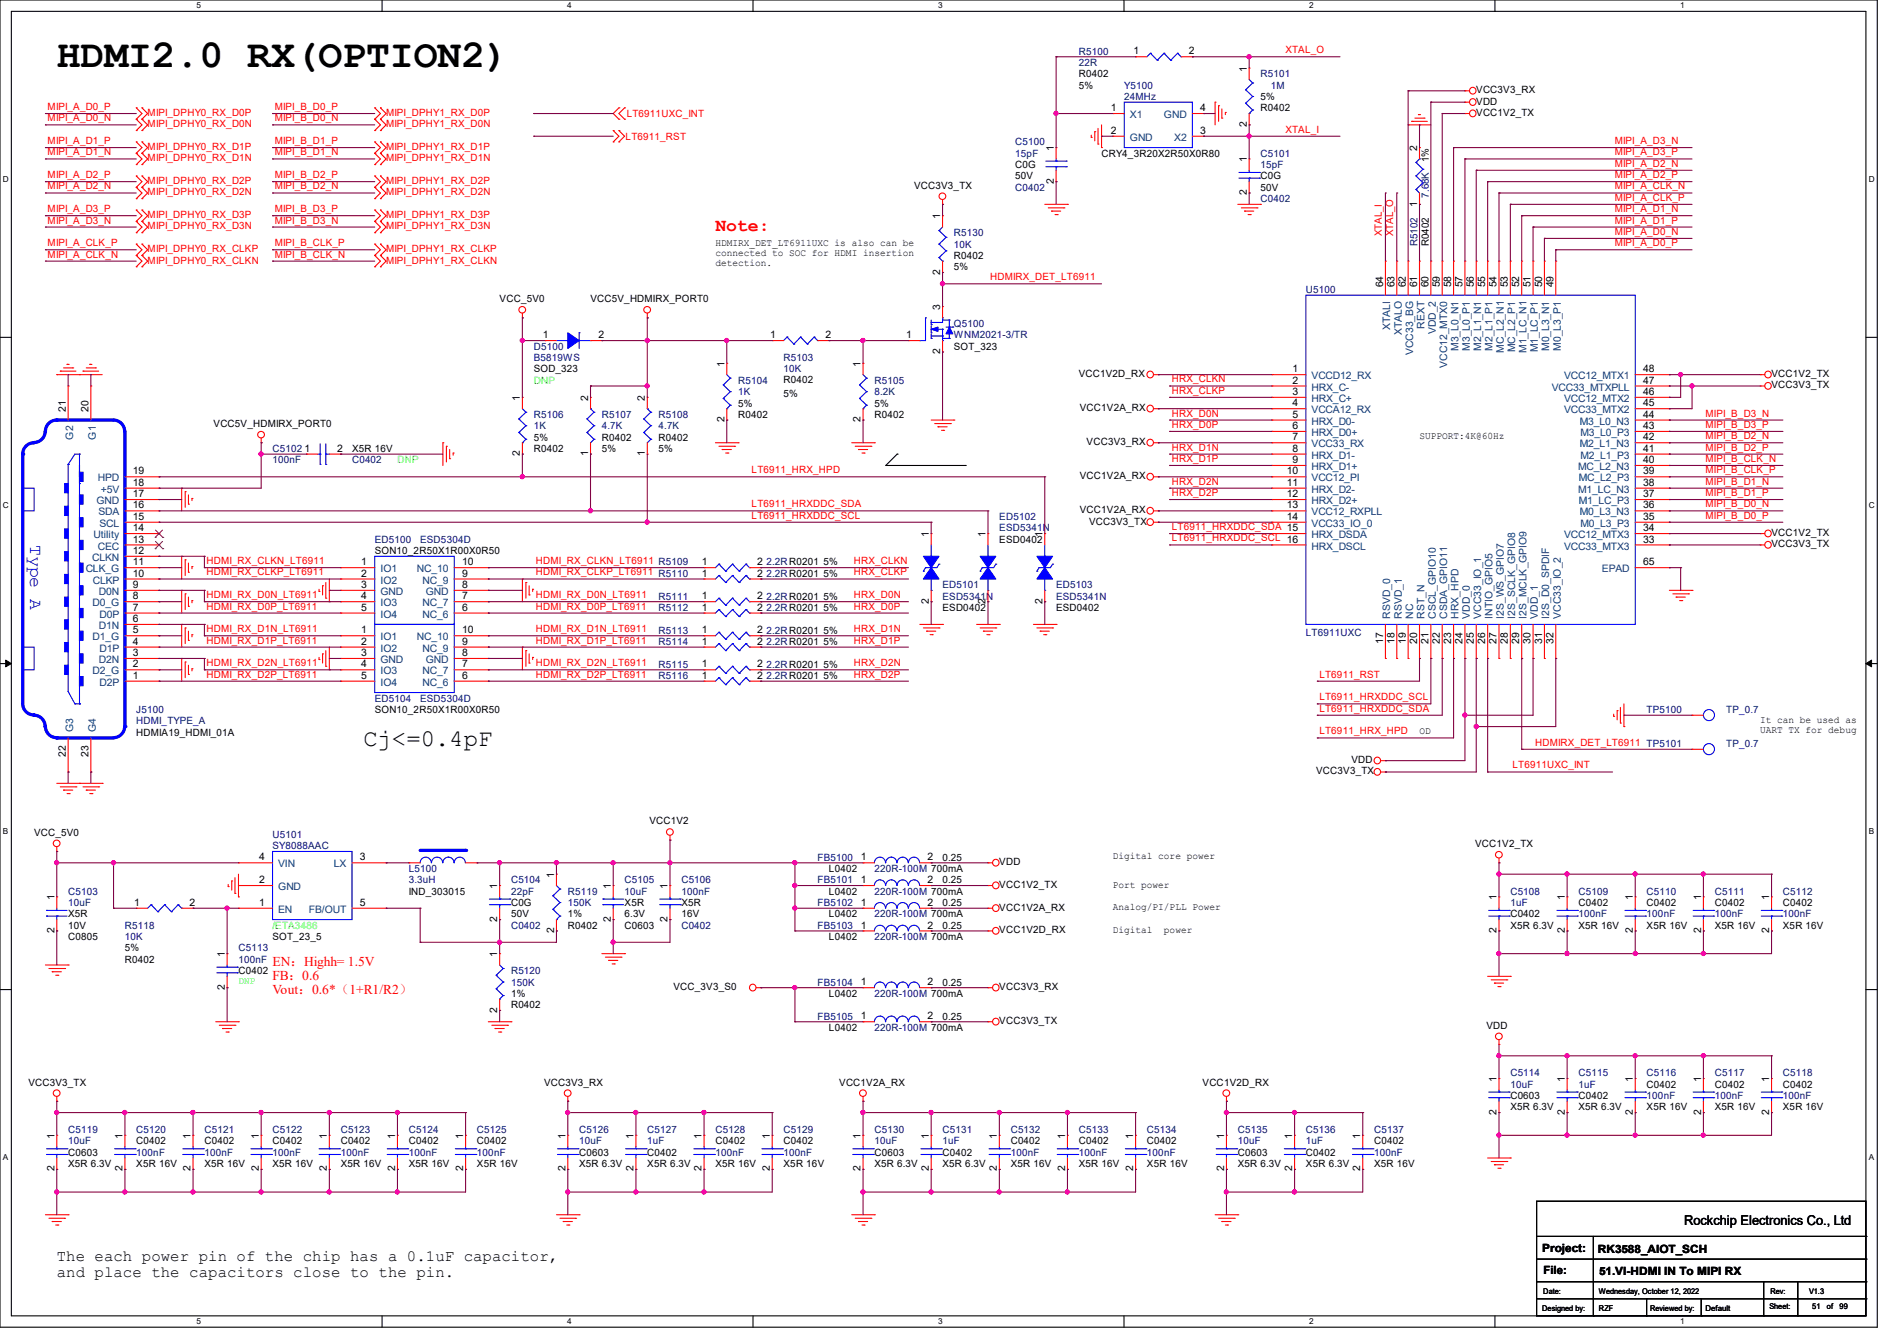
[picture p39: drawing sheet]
<svg xmlns="http://www.w3.org/2000/svg" width="297mm" height="210mm" viewBox="0 0 297 210" stroke-linecap="round" stroke-linejoin="round" font-family="sans-serif">
<defs><g id="words">
<text font-size="6.2" x="8.9" y="10.5">HDMI2.0 RX(OPTION2)</text>
<text font-size="3.7" x="56.9" y="116.8">Cj&lt;=0.4pF</text>
<text font-size="2.8" fill="#f00" x="112" y="36.2">Note:</text>
<text font-size="2.8" fill="#00f" x="4.7" y="85.3" transform="rotate(90 4.7 85.3)">Type A</text>
<g font-size="2.5">
<text x="8.9" y="197.5">The each power pin of the chip has a 0.1uF capacitor,</text>
<text x="8.9" y="200">and place the capacitors close to the pin.</text>
</g>
<g font-size="2.1" fill="#f00">
<text x="42.7" y="151.3">EN：Highh= 1.5V</text>
<text x="42.7" y="153.5">FB：0.6</text>
<text x="42.7" y="155.7">Vout：0.6*（1+R1/R2）</text>
</g>
<text font-size="2.1" x="263.7" y="191.9">Rockchip Electronics Co., Ltd</text>
<g font-size="1.8">
<text x="241.5" y="196">Project:</text>
<text x="250.2" y="196.2">RK3588_AIOT_SCH</text>
<text x="241.6" y="199.6">File:</text>
<text x="250.4" y="199.7">51.VI-HDMI IN To MIPI RX</text>
</g>
<g font-size="1.6" fill="#000080">
<text x="168.9" y="8.6">R5100</text>
<text x="168.9" y="10.3">22R</text>
<text x="176" y="13.9">Y5100</text>
<text x="176" y="15.7">24MHz</text>
<text x="197.4" y="12.1">R5101</text>
<text x="199" y="13.9">1M</text>
<text x="159" y="22.8">C5100</text>
<text x="159" y="24.6">15pF</text>
<text x="159" y="29.9">C0402</text>
<text x="197.4" y="24.6">C5101</text>
<text x="197.4" y="26.3">15pF</text>
<text x="197.4" y="31.7">C0402</text>
<text x="223.7" y="30.9" transform="rotate(-90 223.7 30.9)">7.68K</text>
<text x="149.4" y="37">R5130</text>
<text x="149.4" y="38.8">10K</text>
<text x="221.9" y="38.6" transform="rotate(-90 221.9 38.6)">R5102</text>
<text x="204.5" y="45.9">U5100</text>
<text x="149.4" y="51.2">Q5100</text>
<text x="149.4" y="53">WNM2021-3/TR</text>
<text x="83.6" y="54.8">D5100</text>
<text x="83.6" y="56.6">B5819WS</text>
<text x="122.7" y="56.6">R5103</text>
<text x="122.7" y="58.3">10K</text>
<text x="83.6" y="65.4">R5106</text>
<text x="94.2" y="65.4">R5107</text>
<text x="103.1" y="65.4">R5108</text>
<text x="115.6" y="60.1">R5104</text>
<text x="115.6" y="61.9">1K</text>
<text x="136.9" y="60.1">R5105</text>
<text x="136.9" y="61.9">8.2K</text>
<text x="42.7" y="70.8">C5102</text>
<text x="83.6" y="67.2">1K</text>
<text x="94.2" y="67.2">4.7K</text>
<text x="103.1" y="67.2">4.7K</text>
<text x="42.7" y="72.6">100nF</text>
<text x="55.1" y="72.6">C0402</text>
<text x="156.5" y="81.4">ED5102</text>
<text x="156.5" y="83.2">ESD5341N</text>
<text x="58.7" y="85">ED5100</text>
<text x="65.8" y="85">ESD5304D</text>
<text x="120" y="88.6">2.2RR0201 5%</text>
<text x="103.1" y="95.7">R5112</text>
<text x="103.1" y="93.9">R5111</text>
<text x="120" y="95.7">2.2RR0201 5%</text>
<text x="120" y="90.3">2.2RR0201 5%</text>
<text x="120" y="93.9">2.2RR0201 5%</text>
<text x="147.6" y="92.1">ED5101</text>
<text x="147.6" y="93.9">ESD5341N</text>
<text x="165.4" y="92.1">ED5103</text>
<text x="165.4" y="93.9">ESD5341N</text>
<text x="103.1" y="99.2">R5113</text>
<text x="103.1" y="101">R5114</text>
<text x="120" y="99.2">2.2RR0201 5%</text>
<text x="120" y="101">2.2RR0201 5%</text>
<text x="204.5" y="99.6">LT6911UXC</text>
<text x="103.1" y="104.6">R5115</text>
<text x="103.1" y="106.3">R5116</text>
<text x="120" y="104.6">2.2RR0201 5%</text>
<text x="120" y="106.3">2.2RR0201 5%</text>
<text x="21.3" y="111.7">J5100</text>
<text x="21.3" y="113.5">HDMI_TYPE_A</text>
<text x="58.7" y="109.9">ED5104</text>
<text x="65.8" y="109.9">ESD5304D</text>
<text x="257.8" y="111.7">TP5100</text>
<text x="270.3" y="111.7">TP_0.7</text>
<text x="270.3" y="117">TP_0.7</text>
<text x="42.7" y="131.2">U5101</text>
<text x="42.7" y="133">SY8088AAC</text>
<text x="64" y="136.6">L5100</text>
<text x="128" y="134.8">FB5100</text>
<text x="136.9" y="136.6">220R-100M 700mA</text>
<text x="10.7" y="140.1">C5103</text>
<text x="10.7" y="141.9">10uF</text>
<text x="64" y="138.3">3.3uH</text>
<text x="80" y="138.3">C5104</text>
<text x="80" y="140.1">22pF</text>
<text x="88.9" y="140.1">R5119</text>
<text x="88.9" y="141.9">150K</text>
<text x="97.8" y="138.3">C5105</text>
<text x="97.8" y="140.1">10uF</text>
<text x="106.7" y="138.3">C5106</text>
<text x="106.7" y="140.1">100nF</text>
<text x="128" y="138.3">FB5101</text>
<text x="128" y="141.9">FB5102</text>
<text x="136.9" y="140.1">220R-100M 700mA</text>
<text x="136.9" y="143.7">220R-100M 700mA</text>
<text x="236.5" y="140.1">C5108</text>
<text x="236.5" y="141.9">1uF</text>
<text x="247.1" y="140.1">C5109</text>
<text x="247.1" y="143.7">100nF</text>
<text x="257.8" y="140.1">C5110</text>
<text x="257.8" y="143.7">100nF</text>
<text x="268.5" y="140.1">C5111</text>
<text x="268.5" y="143.7">100nF</text>
<text x="279.1" y="140.1">C5112</text>
<text x="279.1" y="143.7">100nF</text>
<text x="19.6" y="145.5">R5118</text>
<text x="19.6" y="147.2">10K</text>
<text x="37.3" y="149">C5113</text>
<text x="80" y="145.5">C0402</text>
<text x="106.7" y="145.5">C0402</text>
<text x="128" y="145.5">FB5103</text>
<text x="136.9" y="147.2">220R-100M 700mA</text>
<text x="37.3" y="150.8">100nF</text>
<text x="80" y="152.6">R5120</text>
<text x="80" y="154.3">150K</text>
<text x="128" y="154.3">FB5104</text>
<text x="128" y="159.7">FB5105</text>
<text x="136.9" y="156.1">220R-100M 700mA</text>
<text x="136.9" y="161.5">220R-100M 700mA</text>
<text x="236.5" y="168.6">C5114</text>
<text x="236.5" y="170.3">10uF</text>
<text x="247.1" y="168.6">C5115</text>
<text x="247.1" y="170.3">1uF</text>
<text x="257.8" y="168.6">C5116</text>
<text x="257.8" y="172.1">100nF</text>
<text x="268.5" y="168.6">C5117</text>
<text x="268.5" y="172.1">100nF</text>
<text x="279.1" y="168.6">C5118</text>
<text x="279.1" y="172.1">100nF</text>
<text x="10.7" y="177.5">C5119</text>
<text x="10.7" y="179.2">10uF</text>
<text x="21.3" y="177.5">C5120</text>
<text x="32" y="177.5">C5121</text>
<text x="42.7" y="177.5">C5122</text>
<text x="53.3" y="177.5">C5123</text>
<text x="64" y="177.5">C5124</text>
<text x="74.7" y="177.5">C5125</text>
<text x="90.7" y="177.5">C5126</text>
<text x="90.7" y="179.2">10uF</text>
<text x="101.3" y="177.5">C5127</text>
<text x="101.3" y="179.2">1uF</text>
<text x="112" y="177.5">C5128</text>
<text x="122.7" y="177.5">C5129</text>
<text x="136.9" y="177.5">C5130</text>
<text x="136.9" y="179.2">10uF</text>
<text x="147.6" y="177.5">C5131</text>
<text x="147.6" y="179.2">1uF</text>
<text x="158.2" y="177.5">C5132</text>
<text x="168.9" y="177.5">C5133</text>
<text x="179.6" y="177.5">C5134</text>
<text x="193.8" y="177.5">C5135</text>
<text x="193.8" y="179.2">10uF</text>
<text x="204.5" y="177.5">C5136</text>
<text x="204.5" y="179.2">1uF</text>
<text x="215.1" y="177.5">C5137</text>
<text x="21.3" y="181">100nF</text>
<text x="32" y="181">100nF</text>
<text x="42.7" y="181">100nF</text>
<text x="53.3" y="181">100nF</text>
<text x="64" y="181">100nF</text>
<text x="74.7" y="181">100nF</text>
<text x="112" y="181">100nF</text>
<text x="122.7" y="181">100nF</text>
<text x="158.2" y="181">100nF</text>
<text x="168.9" y="181">100nF</text>
<text x="179.6" y="181">100nF</text>
<text x="215.1" y="181">100nF</text>
</g>
<g font-size="1.6">
<text x="177.5" y="8.5">1</text>
<text x="186.1" y="8.5">2</text>
<text x="195.2" y="11.2" transform="rotate(-90 195.2 11.2)">1</text>
<text x="168.9" y="12.1">R0402</text>
<text x="168.9" y="13.9">5%</text>
<text x="173.9" y="17.4">1</text>
<text x="187.9" y="17.4">4</text>
<text x="197.4" y="17.4">R0402</text>
<text x="197.4" y="15.7">5%</text>
<text x="231.1" y="14.6">VCC3V3_RX</text>
<text x="231.1" y="16.4">VDD</text>
<text x="165" y="23.7" transform="rotate(-90 165 23.7)">1</text>
<text x="173.9" y="21">2</text>
<text x="187.9" y="21">3</text>
<text x="195.2" y="19.9" transform="rotate(-90 195.2 19.9)">2</text>
<text x="221.9" y="23.7" transform="rotate(-90 221.9 23.7)">2</text>
<text x="231.1" y="18.2">VCC1V2_TX</text>
<text x="143.1" y="29.5">VCC3V3_TX</text>
<text x="159" y="26.3">C0G</text>
<text x="159" y="28.1">50V</text>
<text x="165" y="28.8" transform="rotate(-90 165 28.8)">2</text>
<text x="172.5" y="24.6">CRY4_3R20X2R50X0R80</text>
<text x="195.2" y="25.4" transform="rotate(-90 195.2 25.4)">1</text>
<text x="197.4" y="28.1">C0G</text>
<text x="197.4" y="29.9">50V</text>
<text x="223.7" y="25.4" transform="rotate(-90 223.7 25.4)">1%</text>
<text x="147.2" y="34.3" transform="rotate(-90 147.2 34.3)">1</text>
<text x="195.2" y="30.6" transform="rotate(-90 195.2 30.6)">2</text>
<text x="221.9" y="32.3" transform="rotate(-90 221.9 32.3)">1</text>
<text x="112" y="38.6">HDMIRX_DET_LT6911UXC is also can be</text>
<text x="112" y="40.1">connected to SOC for HDMI insertion</text>
<text x="112" y="41.7">detection.</text>
<text x="149.4" y="40.6">R0402</text>
<text x="223.7" y="38.6" transform="rotate(-90 223.7 38.6)">R0402</text>
<text x="78.2" y="47.3">VCC_5V0</text>
<text x="92.5" y="47.3">VCC5V_HDMIRX_PORT0</text>
<text x="147.2" y="43" transform="rotate(-90 147.2 43)">2</text>
<text x="149.4" y="42.3">5%</text>
<text x="216.5" y="45" transform="rotate(-90 216.5 45)">64</text>
<text x="218.3" y="45" transform="rotate(-90 218.3 45)">63</text>
<text x="220.1" y="45" transform="rotate(-90 220.1 45)">62</text>
<text x="221.9" y="45" transform="rotate(-90 221.9 45)">61</text>
<text x="223.7" y="45" transform="rotate(-90 223.7 45)">60</text>
<text x="225.4" y="45" transform="rotate(-90 225.4 45)">59</text>
<text x="227.2" y="45" transform="rotate(-90 227.2 45)">58</text>
<text x="229" y="45" transform="rotate(-90 229 45)">57</text>
<text x="230.8" y="45" transform="rotate(-90 230.8 45)">56</text>
<text x="232.5" y="45" transform="rotate(-90 232.5 45)">55</text>
<text x="234.3" y="45" transform="rotate(-90 234.3 45)">54</text>
<text x="236.1" y="45" transform="rotate(-90 236.1 45)">53</text>
<text x="237.9" y="45" transform="rotate(-90 237.9 45)">52</text>
<text x="239.7" y="45" transform="rotate(-90 239.7 45)">51</text>
<text x="241.4" y="45" transform="rotate(-90 241.4 45)">50</text>
<text x="243.2" y="45" transform="rotate(-90 243.2 45)">49</text>
<text x="85" y="53">1</text>
<text x="93.7" y="53">2</text>
<text x="120.6" y="53">1</text>
<text x="129.2" y="53">2</text>
<text x="141.9" y="53">1</text>
<text x="147.2" y="48.6" transform="rotate(-90 147.2 48.6)">3</text>
<text x="83.6" y="58.3">SOD_323</text>
<text x="113.4" y="57.4" transform="rotate(-90 113.4 57.4)">1</text>
<text x="122.7" y="59.9">R0402</text>
<text x="134.7" y="57.4" transform="rotate(-90 134.7 57.4)">1</text>
<text x="147.2" y="55.5" transform="rotate(-90 147.2 55.5)">2</text>
<text x="149.4" y="54.8">SOT_323</text>
<text x="168.9" y="59.1">VCC1V2D_RX</text>
<text x="202.4" y="58.3">1</text>
<text x="257.3" y="58.3">48</text>
<text x="277.4" y="59.1">VCC1V2_TX</text>
<text x="10.3" y="64.6" transform="rotate(-90 10.3 64.6)">21</text>
<text x="13.8" y="64.6" transform="rotate(-90 13.8 64.6)">20</text>
<text x="81.4" y="62.8" transform="rotate(-90 81.4 62.8)">1</text>
<text x="92.1" y="62.8" transform="rotate(-90 92.1 62.8)">2</text>
<text x="101" y="62.8" transform="rotate(-90 101 62.8)">2</text>
<text x="115.6" y="65.4">R0402</text>
<text x="115.6" y="63.7">5%</text>
<text x="122.7" y="62.2">5%</text>
<text x="136.9" y="65.4">R0402</text>
<text x="136.9" y="63.7">5%</text>
<text x="169.1" y="64.4">VCC1V2A_RX</text>
<text x="202.4" y="60.1">2</text>
<text x="202.4" y="61.8">3</text>
<text x="202.4" y="63.6">4</text>
<text x="202.4" y="65.4">5</text>
<text x="257.3" y="65.4">44</text>
<text x="257.3" y="63.6">45</text>
<text x="257.3" y="61.8">46</text>
<text x="257.3" y="60.1">47</text>
<text x="277.4" y="60.8">VCC3V3_TX</text>
<text x="33.4" y="66.9">VCC5V_HDMIRX_PORT0</text>
<text x="47.7" y="70.7">1</text>
<text x="52.8" y="70.7">2</text>
<text x="55.1" y="70.8">X5R 16V</text>
<text x="81.4" y="71.5" transform="rotate(-90 81.4 71.5)">2</text>
<text x="83.6" y="70.8">R0402</text>
<text x="83.6" y="69">5%</text>
<text x="92.1" y="71.5" transform="rotate(-90 92.1 71.5)">1</text>
<text x="94.2" y="69">R0402</text>
<text x="94.2" y="70.8">5%</text>
<text x="101" y="71.5" transform="rotate(-90 101 71.5)">1</text>
<text x="103.1" y="69">R0402</text>
<text x="103.1" y="70.8">5%</text>
<text x="113.4" y="66.1" transform="rotate(-90 113.4 66.1)">2</text>
<text x="134.7" y="66.1" transform="rotate(-90 134.7 66.1)">2</text>
<text x="170.1" y="69.7">VCC3V3_RX</text>
<text x="202.4" y="67.2">6</text>
<text x="202.4" y="69">7</text>
<text x="202.4" y="70.7">8</text>
<text x="222.2" y="68.8">SUPPORT:4K@60Hz</text>
<text x="257.3" y="70.7">41</text>
<text x="257.3" y="69">42</text>
<text x="257.3" y="67.2">43</text>
<text x="20.8" y="77.9">17</text>
<text x="20.8" y="76.1">18</text>
<text x="20.8" y="74.3">19</text>
<text x="169.1" y="75.1">VCC1V2A_RX</text>
<text x="201.5" y="74.3">10</text>
<text x="201.5" y="76.1">11</text>
<text x="201.5" y="77.9">12</text>
<text x="202.4" y="72.5">9</text>
<text x="257.3" y="77.9">37</text>
<text x="257.3" y="76.1">38</text>
<text x="257.3" y="74.3">39</text>
<text x="257.3" y="72.5">40</text>
<text x="20.8" y="83.2">14</text>
<text x="20.8" y="81.4">15</text>
<text x="20.8" y="79.6">16</text>
<text x="169.1" y="80.4">VCC1V2A_RX</text>
<text x="170.5" y="82.2">VCC3V3_TX</text>
<text x="201.5" y="79.6">13</text>
<text x="201.5" y="81.4">14</text>
<text x="257.3" y="83.2">34</text>
<text x="257.3" y="81.4">35</text>
<text x="257.3" y="79.6">36</text>
<text x="277.4" y="83.9">VCC1V2_TX</text>
<text x="20.8" y="88.5">11</text>
<text x="20.8" y="86.7">12</text>
<text x="20.8" y="85">13</text>
<text x="56.6" y="88.5">1</text>
<text x="58.7" y="86.8">SON10_2R50X1R00X0R50</text>
<text x="72.3" y="88.5">10</text>
<text x="109.9" y="88.5">1</text>
<text x="118.6" y="88.5">2</text>
<text x="145.4" y="84.1" transform="rotate(-90 145.4 84.1)">1</text>
<text x="154.3" y="84.1" transform="rotate(-90 154.3 84.1)">1</text>
<text x="156.5" y="85">ESD0402</text>
<text x="163.2" y="84.1" transform="rotate(-90 163.2 84.1)">1</text>
<text x="257.3" y="85">33</text>
<text x="257.3" y="88.5">65</text>
<text x="277.4" y="85.7">VCC3V3_TX</text>
<text x="20.8" y="95.6">7</text>
<text x="20.8" y="93.9">8</text>
<text x="20.8" y="92.1">9</text>
<text x="20.8" y="90.3">10</text>
<text x="56.6" y="90.3">2</text>
<text x="56.6" y="93.9">4</text>
<text x="56.6" y="95.6">5</text>
<text x="56.6" y="92.1">3</text>
<text x="72.3" y="90.3">9</text>
<text x="72.3" y="93.9">7</text>
<text x="72.3" y="95.6">6</text>
<text x="72.3" y="92.1">8</text>
<text x="109.9" y="95.6">1</text>
<text x="109.9" y="90.3">1</text>
<text x="109.9" y="93.9">1</text>
<text x="118.6" y="95.6">2</text>
<text x="118.6" y="90.3">2</text>
<text x="118.6" y="93.9">2</text>
<text x="145.4" y="94.6" transform="rotate(-90 145.4 94.6)">2</text>
<text x="147.6" y="95.7">ESD0402</text>
<text x="154.3" y="94.6" transform="rotate(-90 154.3 94.6)">2</text>
<text x="163.2" y="94.6" transform="rotate(-90 163.2 94.6)">2</text>
<text x="165.4" y="95.7">ESD0402</text>
<text x="20.8" y="101">4</text>
<text x="20.8" y="99.2">5</text>
<text x="20.8" y="97.4">6</text>
<text x="56.6" y="99.2">1</text>
<text x="56.6" y="101">2</text>
<text x="72.3" y="99.2">10</text>
<text x="72.3" y="101">9</text>
<text x="109.9" y="99.2">1</text>
<text x="109.9" y="101">1</text>
<text x="118.6" y="99.2">2</text>
<text x="118.6" y="101">2</text>
<text x="216.5" y="100.8" transform="rotate(-90 216.5 100.8)">17</text>
<text x="218.3" y="100.8" transform="rotate(-90 218.3 100.8)">18</text>
<text x="220.1" y="100.8" transform="rotate(-90 220.1 100.8)">19</text>
<text x="221.9" y="100.8" transform="rotate(-90 221.9 100.8)">20</text>
<text x="223.7" y="100.8" transform="rotate(-90 223.7 100.8)">21</text>
<text x="225.4" y="100.8" transform="rotate(-90 225.4 100.8)">22</text>
<text x="227.2" y="100.8" transform="rotate(-90 227.2 100.8)">23</text>
<text x="229" y="100.8" transform="rotate(-90 229 100.8)">24</text>
<text x="230.8" y="100.8" transform="rotate(-90 230.8 100.8)">25</text>
<text x="232.5" y="100.8" transform="rotate(-90 232.5 100.8)">26</text>
<text x="234.3" y="100.8" transform="rotate(-90 234.3 100.8)">27</text>
<text x="236.1" y="100.8" transform="rotate(-90 236.1 100.8)">28</text>
<text x="237.9" y="100.8" transform="rotate(-90 237.9 100.8)">29</text>
<text x="239.7" y="100.8" transform="rotate(-90 239.7 100.8)">30</text>
<text x="241.4" y="100.8" transform="rotate(-90 241.4 100.8)">31</text>
<text x="243.2" y="100.8" transform="rotate(-90 243.2 100.8)">32</text>
<text x="20.8" y="106.3">1</text>
<text x="20.8" y="104.5">2</text>
<text x="20.8" y="102.7">3</text>
<text x="56.6" y="104.5">4</text>
<text x="56.6" y="106.3">5</text>
<text x="56.6" y="102.7">3</text>
<text x="72.3" y="104.5">7</text>
<text x="72.3" y="106.3">6</text>
<text x="72.3" y="102.7">8</text>
<text x="109.9" y="104.5">1</text>
<text x="109.9" y="106.3">1</text>
<text x="118.6" y="104.5">2</text>
<text x="118.6" y="106.3">2</text>
<text x="58.7" y="111.7">SON10_2R50X1R00X0R50</text>
<text x="275.6" y="113.2">It can be used as</text>
<text x="10.3" y="118.6" transform="rotate(-90 10.3 118.6)">22</text>
<text x="13.8" y="118.6" transform="rotate(-90 13.8 118.6)">23</text>
<text x="21.3" y="115.2">HDMIA19_HDMI_01A</text>
<text x="211.6" y="119.5">VDD</text>
<text x="222.2" y="115">OD</text>
<text x="275.6" y="114.8">UART TX for debug</text>
<text x="206.1" y="121.3">VCC3V3_TX</text>
<text x="5.3" y="130.9">VCC_5V0</text>
<text x="101.7" y="129.1">VCC1V2</text>
<text x="40.6" y="134.7">4</text>
<text x="56.3" y="134.7">3</text>
<text x="86.7" y="137.5" transform="rotate(-90 86.7 137.5)">1</text>
<text x="129.8" y="136.6">L0402</text>
<text x="134.8" y="134.7">1</text>
<text x="145.2" y="134.7">2</text>
<text x="147.6" y="134.8">0.25</text>
<text x="156.5" y="135.5">VDD</text>
<text x="174.2" y="134.6">Digital core power</text>
<text x="231" y="132.7">VCC1V2_TX</text>
<text x="8.5" y="141" transform="rotate(-90 8.5 141)">1</text>
<text x="10.7" y="143.7">X5R</text>
<text x="21" y="141.9">1</text>
<text x="29.7" y="141.9">2</text>
<text x="40.6" y="141.9">1</text>
<text x="40.6" y="138.3">2</text>
<text x="56.3" y="141.9">5</text>
<text x="64" y="140.1">IND_303015</text>
<text x="77.9" y="139.2" transform="rotate(-90 77.9 139.2)">1</text>
<text x="80" y="141.9">C0G</text>
<text x="80" y="143.7">50V</text>
<text x="88.9" y="143.7">1%</text>
<text x="95.6" y="139.2" transform="rotate(-90 95.6 139.2)">1</text>
<text x="97.8" y="141.9">X5R</text>
<text x="97.8" y="143.7">6.3V</text>
<text x="104.5" y="139.2" transform="rotate(-90 104.5 139.2)">1</text>
<text x="106.7" y="141.9">X5R</text>
<text x="106.7" y="143.7">16V</text>
<text x="129.8" y="140.1">L0402</text>
<text x="129.8" y="143.7">L0402</text>
<text x="134.8" y="138.3">1</text>
<text x="134.8" y="141.9">1</text>
<text x="145.2" y="138.3">2</text>
<text x="145.2" y="141.9">2</text>
<text x="147.6" y="138.3">0.25</text>
<text x="147.6" y="141.9">0.25</text>
<text x="156.5" y="139.1">VCC1V2_TX</text>
<text x="156.5" y="142.6">VCC1V2A_RX</text>
<text x="174.2" y="139">Port power</text>
<text x="174.2" y="142.6">Analog/PI/PLL Power</text>
<text x="234.3" y="141" transform="rotate(-90 234.3 141)">1</text>
<text x="236.5" y="143.7">C0402</text>
<text x="245" y="141" transform="rotate(-90 245 141)">1</text>
<text x="247.1" y="141.9">C0402</text>
<text x="255.7" y="141" transform="rotate(-90 255.7 141)">1</text>
<text x="257.8" y="141.9">C0402</text>
<text x="266.3" y="141" transform="rotate(-90 266.3 141)">1</text>
<text x="268.5" y="141.9">C0402</text>
<text x="277" y="141" transform="rotate(-90 277 141)">1</text>
<text x="279.1" y="141.9">C0402</text>
<text x="8.5" y="146.1" transform="rotate(-90 8.5 146.1)">2</text>
<text x="10.7" y="147.2">C0805</text>
<text x="10.7" y="145.5">10V</text>
<text x="19.6" y="149">5%</text>
<text x="35.2" y="149.9" transform="rotate(-90 35.2 149.9)">1</text>
<text x="42.7" y="147.2">SOT_23_5</text>
<text x="77.9" y="149.9" transform="rotate(-90 77.9 149.9)">1</text>
<text x="77.9" y="144.4" transform="rotate(-90 77.9 144.4)">2</text>
<text x="86.7" y="146.1" transform="rotate(-90 86.7 146.1)">2</text>
<text x="88.9" y="145.5">R0402</text>
<text x="95.6" y="144.4" transform="rotate(-90 95.6 144.4)">2</text>
<text x="97.8" y="145.5">C0603</text>
<text x="104.5" y="144.4" transform="rotate(-90 104.5 144.4)">2</text>
<text x="129.8" y="147.2">L0402</text>
<text x="134.8" y="145.4">1</text>
<text x="145.2" y="145.4">2</text>
<text x="147.6" y="145.5">0.25</text>
<text x="156.5" y="146.2">VCC1V2D_RX</text>
<text x="174.2" y="146.1">Digital</text>
<text x="182.2" y="146.1">power</text>
<text x="234.3" y="146.1" transform="rotate(-90 234.3 146.1)">2</text>
<text x="236.5" y="145.5">X5R 6.3V</text>
<text x="245" y="146.1" transform="rotate(-90 245 146.1)">2</text>
<text x="247.1" y="145.5">X5R 16V</text>
<text x="255.7" y="146.1" transform="rotate(-90 255.7 146.1)">2</text>
<text x="257.8" y="145.5">X5R 16V</text>
<text x="266.3" y="146.1" transform="rotate(-90 266.3 146.1)">2</text>
<text x="268.5" y="145.5">X5R 16V</text>
<text x="277" y="146.1" transform="rotate(-90 277 146.1)">2</text>
<text x="279.1" y="145.5">X5R 16V</text>
<text x="19.6" y="150.8">R0402</text>
<text x="35.2" y="155" transform="rotate(-90 35.2 155)">2</text>
<text x="37.3" y="152.6">C0402</text>
<text x="105.5" y="155.1">VCC_3V3_S0</text>
<text x="134.8" y="154.3">1</text>
<text x="145.2" y="154.3">2</text>
<text x="147.6" y="154.3">0.25</text>
<text x="156.5" y="155.1">VCC3V3_RX</text>
<text x="77.9" y="158.6" transform="rotate(-90 77.9 158.6)">2</text>
<text x="80" y="157.9">R0402</text>
<text x="80" y="156.1">1%</text>
<text x="129.8" y="156.1">L0402</text>
<text x="129.8" y="161.5">L0402</text>
<text x="134.8" y="159.6">1</text>
<text x="145.2" y="159.6">2</text>
<text x="147.6" y="159.7">0.25</text>
<text x="156.5" y="160.4">VCC3V3_TX</text>
<text x="232.7" y="161.1">VDD</text>
<text x="4.4" y="170">VCC3V3_TX</text>
<text x="85.2" y="170">VCC3V3_RX</text>
<text x="131.4" y="170">VCC1V2A_RX</text>
<text x="188.3" y="170">VCC1V2D_RX</text>
<text x="234.3" y="169.5" transform="rotate(-90 234.3 169.5)">1</text>
<text x="236.5" y="172.1">C0603</text>
<text x="236.5" y="173.9">X5R 6.3V</text>
<text x="245" y="169.5" transform="rotate(-90 245 169.5)">1</text>
<text x="247.1" y="172.1">C0402</text>
<text x="247.1" y="173.9">X5R 6.3V</text>
<text x="255.7" y="169.5" transform="rotate(-90 255.7 169.5)">1</text>
<text x="257.8" y="170.3">C0402</text>
<text x="257.8" y="173.9">X5R 16V</text>
<text x="266.3" y="169.5" transform="rotate(-90 266.3 169.5)">1</text>
<text x="268.5" y="170.3">C0402</text>
<text x="268.5" y="173.9">X5R 16V</text>
<text x="277" y="169.5" transform="rotate(-90 277 169.5)">1</text>
<text x="279.1" y="170.3">C0402</text>
<text x="279.1" y="173.9">X5R 16V</text>
<text x="8.5" y="178.3" transform="rotate(-90 8.5 178.3)">1</text>
<text x="19.2" y="178.3" transform="rotate(-90 19.2 178.3)">1</text>
<text x="21.3" y="179.2">C0402</text>
<text x="29.8" y="178.3" transform="rotate(-90 29.8 178.3)">1</text>
<text x="32" y="179.2">C0402</text>
<text x="40.5" y="178.3" transform="rotate(-90 40.5 178.3)">1</text>
<text x="42.7" y="179.2">C0402</text>
<text x="51.2" y="178.3" transform="rotate(-90 51.2 178.3)">1</text>
<text x="53.3" y="179.2">C0402</text>
<text x="61.8" y="178.3" transform="rotate(-90 61.8 178.3)">1</text>
<text x="64" y="179.2">C0402</text>
<text x="72.5" y="178.3" transform="rotate(-90 72.5 178.3)">1</text>
<text x="74.7" y="179.2">C0402</text>
<text x="88.5" y="178.3" transform="rotate(-90 88.5 178.3)">1</text>
<text x="99.2" y="178.3" transform="rotate(-90 99.2 178.3)">1</text>
<text x="109.9" y="178.3" transform="rotate(-90 109.9 178.3)">1</text>
<text x="112" y="179.2">C0402</text>
<text x="120.5" y="178.3" transform="rotate(-90 120.5 178.3)">1</text>
<text x="122.7" y="179.2">C0402</text>
<text x="134.7" y="178.3" transform="rotate(-90 134.7 178.3)">1</text>
<text x="145.4" y="178.3" transform="rotate(-90 145.4 178.3)">1</text>
<text x="156.1" y="178.3" transform="rotate(-90 156.1 178.3)">1</text>
<text x="158.2" y="179.2">C0402</text>
<text x="166.8" y="178.3" transform="rotate(-90 166.8 178.3)">1</text>
<text x="168.9" y="179.2">C0402</text>
<text x="177.4" y="178.3" transform="rotate(-90 177.4 178.3)">1</text>
<text x="179.6" y="179.2">C0402</text>
<text x="191.6" y="178.3" transform="rotate(-90 191.6 178.3)">1</text>
<text x="202.3" y="178.3" transform="rotate(-90 202.3 178.3)">1</text>
<text x="213" y="178.3" transform="rotate(-90 213 178.3)">1</text>
<text x="215.1" y="179.2">C0402</text>
<text x="234.3" y="174.6" transform="rotate(-90 234.3 174.6)">2</text>
<text x="245" y="174.6" transform="rotate(-90 245 174.6)">2</text>
<text x="255.7" y="174.6" transform="rotate(-90 255.7 174.6)">2</text>
<text x="266.3" y="174.6" transform="rotate(-90 266.3 174.6)">2</text>
<text x="277" y="174.6" transform="rotate(-90 277 174.6)">2</text>
<text x="8.5" y="183.5" transform="rotate(-90 8.5 183.5)">2</text>
<text x="10.7" y="181">C0603</text>
<text x="10.7" y="182.8">X5R 6.3V</text>
<text x="19.2" y="183.5" transform="rotate(-90 19.2 183.5)">2</text>
<text x="21.3" y="182.8">X5R 16V</text>
<text x="29.8" y="183.5" transform="rotate(-90 29.8 183.5)">2</text>
<text x="32" y="182.8">X5R 16V</text>
<text x="40.5" y="183.5" transform="rotate(-90 40.5 183.5)">2</text>
<text x="42.7" y="182.8">X5R 16V</text>
<text x="51.2" y="183.5" transform="rotate(-90 51.2 183.5)">2</text>
<text x="53.3" y="182.8">X5R 16V</text>
<text x="61.8" y="183.5" transform="rotate(-90 61.8 183.5)">2</text>
<text x="64" y="182.8">X5R 16V</text>
<text x="72.5" y="183.5" transform="rotate(-90 72.5 183.5)">2</text>
<text x="74.7" y="182.8">X5R 16V</text>
<text x="88.5" y="183.5" transform="rotate(-90 88.5 183.5)">2</text>
<text x="90.7" y="181">C0603</text>
<text x="90.7" y="182.8">X5R 6.3V</text>
<text x="99.2" y="183.5" transform="rotate(-90 99.2 183.5)">2</text>
<text x="101.3" y="181">C0402</text>
<text x="101.3" y="182.8">X5R 6.3V</text>
<text x="109.9" y="183.5" transform="rotate(-90 109.9 183.5)">2</text>
<text x="112" y="182.8">X5R 16V</text>
<text x="120.5" y="183.5" transform="rotate(-90 120.5 183.5)">2</text>
<text x="122.7" y="182.8">X5R 16V</text>
<text x="134.7" y="183.5" transform="rotate(-90 134.7 183.5)">2</text>
<text x="136.9" y="181">C0603</text>
<text x="136.9" y="182.8">X5R 6.3V</text>
<text x="145.4" y="183.5" transform="rotate(-90 145.4 183.5)">2</text>
<text x="147.6" y="181">C0402</text>
<text x="147.6" y="182.8">X5R 6.3V</text>
<text x="156.1" y="183.5" transform="rotate(-90 156.1 183.5)">2</text>
<text x="158.2" y="182.8">X5R 16V</text>
<text x="166.8" y="183.5" transform="rotate(-90 166.8 183.5)">2</text>
<text x="168.9" y="182.8">X5R 16V</text>
<text x="177.4" y="183.5" transform="rotate(-90 177.4 183.5)">2</text>
<text x="179.6" y="182.8">X5R 16V</text>
<text x="191.6" y="183.5" transform="rotate(-90 191.6 183.5)">2</text>
<text x="193.8" y="181">C0603</text>
<text x="193.8" y="182.8">X5R 6.3V</text>
<text x="202.3" y="183.5" transform="rotate(-90 202.3 183.5)">2</text>
<text x="204.5" y="181">C0402</text>
<text x="204.5" y="182.8">X5R 6.3V</text>
<text x="213" y="183.5" transform="rotate(-90 213 183.5)">2</text>
<text x="215.1" y="182.8">X5R 16V</text>
</g>
<g font-size="1.6" fill="#f00">
<text x="201.3" y="8.3">XTAL_O</text>
<text x="7.5" y="17.2">MIPI_A_D0_P</text>
<text x="43" y="17.2">MIPI_B_D0_P</text>
<text x="7.5" y="19">MIPI_A_D0_N</text>
<text x="7.5" y="22.6">MIPI_A_D1_P</text>
<text x="23.1" y="18.2">MIPI_DPHY0_RX_D0P</text>
<text x="23.1" y="19.9">MIPI_DPHY0_RX_D0N</text>
<text x="23.1" y="23.5">MIPI_DPHY0_RX_D1P</text>
<text x="43" y="19">MIPI_B_D0_N</text>
<text x="43" y="22.6">MIPI_B_D1_P</text>
<text x="60.5" y="18.2">MIPI_DPHY1_RX_D0P</text>
<text x="60.5" y="19.9">MIPI_DPHY1_RX_D0N</text>
<text x="60.5" y="23.5">MIPI_DPHY1_RX_D1P</text>
<text x="98" y="21.9">LT6911_RST</text>
<text x="98.1" y="18.3">LT6911UXC_INT</text>
<text x="201.3" y="20.8">XTAL_I</text>
<text x="252.8" y="22.6">MIPI_A_D3_N</text>
<text x="7.5" y="24.3">MIPI_A_D1_N</text>
<text x="7.5" y="27.9">MIPI_A_D2_P</text>
<text x="7.5" y="29.7">MIPI_A_D2_N</text>
<text x="23.1" y="25.3">MIPI_DPHY0_RX_D1N</text>
<text x="23.1" y="28.8">MIPI_DPHY0_RX_D2P</text>
<text x="43" y="24.3">MIPI_B_D1_N</text>
<text x="43" y="27.9">MIPI_B_D2_P</text>
<text x="43" y="29.7">MIPI_B_D2_N</text>
<text x="60.5" y="25.3">MIPI_DPHY1_RX_D1N</text>
<text x="60.5" y="28.8">MIPI_DPHY1_RX_D2P</text>
<text x="252.8" y="24.3">MIPI_A_D3_P</text>
<text x="252.8" y="26.1">MIPI_A_D2_N</text>
<text x="252.8" y="27.9">MIPI_A_D2_P</text>
<text x="252.8" y="29.7">MIPI_A_CLK_N</text>
<text x="7.5" y="33.2">MIPI_A_D3_P</text>
<text x="7.5" y="35">MIPI_A_D3_N</text>
<text x="23.1" y="30.6">MIPI_DPHY0_RX_D2N</text>
<text x="23.1" y="34.2">MIPI_DPHY0_RX_D3P</text>
<text x="23.1" y="35.9">MIPI_DPHY0_RX_D3N</text>
<text x="43" y="33.2">MIPI_B_D3_P</text>
<text x="43" y="35">MIPI_B_D3_N</text>
<text x="60.5" y="30.6">MIPI_DPHY1_RX_D2N</text>
<text x="60.5" y="34.2">MIPI_DPHY1_RX_D3P</text>
<text x="60.5" y="35.9">MIPI_DPHY1_RX_D3N</text>
<text x="252.8" y="31.5">MIPI_A_CLK_P</text>
<text x="252.8" y="33.2">MIPI_A_D1_N</text>
<text x="252.8" y="35">MIPI_A_D1_P</text>
<text x="7.5" y="38.6">MIPI_A_CLK_P</text>
<text x="7.5" y="40.3">MIPI_A_CLK_N</text>
<text x="23.1" y="39.5">MIPI_DPHY0_RX_CLKP</text>
<text x="23.1" y="41.3">MIPI_DPHY0_RX_CLKN</text>
<text x="43" y="38.6">MIPI_B_CLK_P</text>
<text x="43" y="40.3">MIPI_B_CLK_N</text>
<text x="60.5" y="39.5">MIPI_DPHY1_RX_CLKP</text>
<text x="60.5" y="41.3">MIPI_DPHY1_RX_CLKN</text>
<text x="216.4" y="37" transform="rotate(-90 216.4 37)">XTAL_I</text>
<text x="218.1" y="37" transform="rotate(-90 218.1 37)">XTAL_O</text>
<text x="252.8" y="36.8">MIPI_A_D0_N</text>
<text x="252.8" y="38.6">MIPI_A_D0_P</text>
<text x="155" y="43.9">HDMIRX_DET_LT6911</text>
<text x="183.5" y="59.9">HRX_CLKN</text>
<text x="183.5" y="61.7">HRX_CLKP</text>
<text x="183.5" y="65.2">HRX_D0N</text>
<text x="267" y="65.2">MIPI_B_D3_N</text>
<text x="183.5" y="67">HRX_D0P</text>
<text x="183.5" y="70.6">HRX_D1N</text>
<text x="267" y="67">MIPI_B_D3_P</text>
<text x="267" y="68.8">MIPI_B_D2_N</text>
<text x="267" y="70.6">MIPI_B_D2_P</text>
<text x="117.7" y="74.1">LT6911_HRX_HPD</text>
<text x="183.5" y="72.3">HRX_D1P</text>
<text x="183.5" y="75.9">HRX_D2N</text>
<text x="183.5" y="77.7">HRX_D2P</text>
<text x="267" y="72.3">MIPI_B_CLK_N</text>
<text x="267" y="74.1">MIPI_B_CLK_P</text>
<text x="267" y="75.9">MIPI_B_D1_N</text>
<text x="267" y="77.7">MIPI_B_D1_P</text>
<text x="117.7" y="79.5">LT6911_HRXDDC_SDA</text>
<text x="117.7" y="81.2">LT6911_HRXDDC_SCL</text>
<text x="183.5" y="83">LT6911_HRXDDC_SDA 15</text>
<text x="267" y="79.5">MIPI_B_D0_N</text>
<text x="267" y="81.2">MIPI_B_D0_P</text>
<text x="32.3" y="88.3">HDMI_RX_CLKN_LT6911</text>
<text x="83.9" y="88.3">HDMI_RX_CLKN_LT6911 R5109</text>
<text x="133.7" y="88.3">HRX_CLKN</text>
<text x="183.5" y="84.8">LT6911_HRXDDC_SCL 16</text>
<text x="32.3" y="90.1">HDMI_RX_CLKP_LT6911</text>
<text x="32.3" y="93.7">HDMI_RX_D0N_LT6911</text>
<text x="32.3" y="95.5">HDMI_RX_D0P_LT6911</text>
<text x="83.9" y="90.1">HDMI_RX_CLKP_LT6911 R5110</text>
<text x="83.9" y="93.7">HDMI_RX_D0N_LT6911</text>
<text x="83.9" y="95.5">HDMI_RX_D0P_LT6911</text>
<text x="133.7" y="90.1">HRX_CLKP</text>
<text x="133.7" y="93.7">HRX_D0N</text>
<text x="133.7" y="95.5">HRX_D0P</text>
<text x="32.3" y="99">HDMI_RX_D1N_LT6911</text>
<text x="32.3" y="100.8">HDMI_RX_D1P_LT6911</text>
<text x="83.9" y="99">HDMI_RX_D1N_LT6911</text>
<text x="83.9" y="100.8">HDMI_RX_D1P_LT6911</text>
<text x="133.7" y="99">HRX_D1N</text>
<text x="133.7" y="100.8">HRX_D1P</text>
<text x="32.3" y="104.3">HDMI_RX_D2N_LT6911</text>
<text x="32.3" y="106.1">HDMI_RX_D2P_LT6911</text>
<text x="83.9" y="104.3">HDMI_RX_D2N_LT6911</text>
<text x="83.9" y="106.1">HDMI_RX_D2P_LT6911</text>
<text x="133.7" y="104.3">HRX_D2N</text>
<text x="133.7" y="106.1">HRX_D2P</text>
<text x="206.6" y="106.1">LT6911_RST</text>
<text x="206.6" y="109.7">LT6911_HRXDDC_SCL</text>
<text x="206.6" y="111.5">LT6911_HRXDDC_SDA</text>
<text x="206.6" y="115">LT6911_HRX_HPD</text>
<text x="240.4" y="116.8">HDMIRX_DET_LT6911 TP5101</text>
<text x="236.8" y="120.4">LT6911UXC_INT</text>
</g>
<g font-size="1.6" fill="#004080">
<text x="176.9" y="18.5">X1</text>
<text x="176.9" y="22.1">GND</text>
<text x="182.2" y="18.5">GND</text>
<text x="183.9" y="22.1">X2</text>
<text x="217.7" y="51.7" transform="rotate(-90 217.7 51.7)">XTALI</text>
<text x="219.5" y="52.5" transform="rotate(-90 219.5 52.5)">XTALO</text>
<text x="223" y="51.5" transform="rotate(-90 223 51.5)">REXT</text>
<text x="224.8" y="52.4" transform="rotate(-90 224.8 52.4)">VDD_2</text>
<text x="205.4" y="59.4">VCCD12_RX</text>
<text x="221.2" y="55.6" transform="rotate(-90 221.2 55.6)">VCC33_BG</text>
<text x="226.6" y="57.6" transform="rotate(-90 226.6 57.6)">VCC12_MTX0</text>
<text x="228.3" y="55" transform="rotate(-90 228.3 55)">M3_L0_N1</text>
<text x="230.1" y="54.9" transform="rotate(-90 230.1 54.9)">M3_L0_P1</text>
<text x="231.9" y="55" transform="rotate(-90 231.9 55)">M2_L1_N1</text>
<text x="233.7" y="54.9" transform="rotate(-90 233.7 54.9)">M2_L1_P1</text>
<text x="235.5" y="55.3" transform="rotate(-90 235.5 55.3)">MC_L2_N1</text>
<text x="237.2" y="55.2" transform="rotate(-90 237.2 55.2)">MC_L2_P1</text>
<text x="239" y="55.3" transform="rotate(-90 239 55.3)">M1_LC_N1</text>
<text x="240.8" y="55.2" transform="rotate(-90 240.8 55.2)">M1_LC_P1</text>
<text x="242.6" y="55" transform="rotate(-90 242.6 55)">M0_L3_N1</text>
<text x="244.4" y="54.9" transform="rotate(-90 244.4 54.9)">M0_L3_P1</text>
<text x="244.9" y="59.4">VCC12_MTX1</text>
<text x="205.4" y="61.2">HRX_C-</text>
<text x="205.4" y="63">HRX_C+</text>
<text x="205.4" y="64.7">VCCA12_RX</text>
<text x="242.9" y="61.2">VCC33_MTXPLL</text>
<text x="244.9" y="64.7">VCC33_MTX2</text>
<text x="244.9" y="63">VCC12_MTX2</text>
<text x="11.4" y="68.8" transform="rotate(-90 11.4 68.8)">G2</text>
<text x="15" y="68.8" transform="rotate(-90 15 68.8)">G1</text>
<text x="205.4" y="66.5">HRX_D0-</text>
<text x="205.4" y="68.3">HRX_D0+</text>
<text x="205.4" y="70.1">VCC33_RX</text>
<text x="205.4" y="71.8">HRX_D1-</text>
<text x="247.3" y="70.1">M2_L1_N3</text>
<text x="247.3" y="66.5">M3_L0_N3</text>
<text x="247.4" y="71.8">M2_L1_P3</text>
<text x="247.4" y="68.3">M3_L0_P3</text>
<text x="15.3" y="75.4">HPD</text>
<text x="15.8" y="77.2">+5V</text>
<text x="205.4" y="73.6">HRX_D1+</text>
<text x="205.4" y="75.4">VCC12_PI</text>
<text x="205.4" y="77.2">HRX_D2-</text>
<text x="247.1" y="77.2">M1_LC_N3</text>
<text x="247.1" y="73.6">MC_L2_N3</text>
<text x="247.2" y="75.4">MC_L2_P3</text>
<text x="15.1" y="79">GND</text>
<text x="15.4" y="80.7">SDA</text>
<text x="15.6" y="82.5">SCL</text>
<text x="205.4" y="79">HRX_D2+</text>
<text x="205.4" y="80.7">VCC12_RXPLL</text>
<text x="205.4" y="82.5">VCC33_IO_0</text>
<text x="247.2" y="79">M1_LC_P3</text>
<text x="247.3" y="80.7">M0_L3_N3</text>
<text x="247.4" y="82.5">M0_L3_P3</text>
<text x="13.4" y="89.6">CLK_G</text>
<text x="14.4" y="87.8">CLKN</text>
<text x="14.6" y="84.3">Utility</text>
<text x="15.3" y="86.1">CEC</text>
<text x="59.6" y="89.6">IO1</text>
<text x="65.3" y="89.6">NC_10</text>
<text x="205.4" y="84.3">HRX_DSDA</text>
<text x="205.4" y="86.1">HRX_DSCL</text>
<text x="244.9" y="86.1">VCC33_MTX3</text>
<text x="244.9" y="84.3">VCC12_MTX3</text>
<text x="250.8" y="89.6">EPAD</text>
<text x="14.5" y="95">D0_G</text>
<text x="14.5" y="91.4">CLKP</text>
<text x="15.5" y="93.2">D0N</text>
<text x="59.6" y="91.4">IO2</text>
<text x="59.6" y="95">IO3</text>
<text x="59.6" y="93.2">GND</text>
<text x="66.2" y="91.4">NC_9</text>
<text x="66.2" y="95">NC_7</text>
<text x="66.7" y="93.2">GND</text>
<text x="14.5" y="100.3">D1_G</text>
<text x="15.5" y="98.5">D1N</text>
<text x="15.6" y="96.7">D0P</text>
<text x="59.6" y="96.7">IO4</text>
<text x="59.6" y="100.3">IO1</text>
<text x="65.3" y="100.3">NC_10</text>
<text x="66.2" y="96.7">NC_6</text>
<text x="217.7" y="96.9" transform="rotate(-90 217.7 96.9)">RSVD_0</text>
<text x="219.5" y="96.9" transform="rotate(-90 219.5 96.9)">RSVD_1</text>
<text x="221.2" y="96.9" transform="rotate(-90 221.2 96.9)">NC</text>
<text x="223" y="96.9" transform="rotate(-90 223 96.9)">RST_N</text>
<text x="224.8" y="96.9" transform="rotate(-90 224.8 96.9)">CSCL_GPIO10</text>
<text x="226.6" y="96.9" transform="rotate(-90 226.6 96.9)">CSDA_GPIO11</text>
<text x="228.3" y="96.9" transform="rotate(-90 228.3 96.9)">HRX_HPD</text>
<text x="230.1" y="96.9" transform="rotate(-90 230.1 96.9)">VDD_0</text>
<text x="231.9" y="96.9" transform="rotate(-90 231.9 96.9)">VCC33_IO_1</text>
<text x="233.7" y="96.9" transform="rotate(-90 233.7 96.9)">INTIO_GPIO5</text>
<text x="235.5" y="96.9" transform="rotate(-90 235.5 96.9)">I2S_WS_GPIO7</text>
<text x="237.2" y="96.9" transform="rotate(-90 237.2 96.9)">I2S_SCLK_GPIO8</text>
<text x="239" y="96.9" transform="rotate(-90 239 96.9)">I2S_MCLK_GPIO9</text>
<text x="240.8" y="96.9" transform="rotate(-90 240.8 96.9)">VDD_1</text>
<text x="242.6" y="96.9" transform="rotate(-90 242.6 96.9)">I2S_D0_SPDIF</text>
<text x="244.4" y="96.9" transform="rotate(-90 244.4 96.9)">VCC33_IO_2</text>
<text x="14.5" y="105.6">D2_G</text>
<text x="15.5" y="103.8">D2N</text>
<text x="15.6" y="107.4">D2P</text>
<text x="15.6" y="102.1">D1P</text>
<text x="59.6" y="102.1">IO2</text>
<text x="59.6" y="105.6">IO3</text>
<text x="59.6" y="107.4">IO4</text>
<text x="59.6" y="103.8">GND</text>
<text x="66.2" y="102.1">NC_9</text>
<text x="66.2" y="105.6">NC_7</text>
<text x="66.2" y="107.4">NC_6</text>
<text x="66.7" y="103.8">GND</text>
<text x="11.4" y="114.7" transform="rotate(-90 11.4 114.7)">G3</text>
<text x="15" y="114.7" transform="rotate(-90 15 114.7)">G4</text>
<text x="43.6" y="135.8">VIN</text>
<text x="52.3" y="135.8">LX</text>
<text x="43.6" y="143">EN</text>
<text x="43.6" y="139.4">GND</text>
<text x="48.3" y="143">FB/OUT</text>
</g>
<g font-size="1.6" fill="#0f0">
<text x="83.6" y="60.1">DNP</text>
<text x="62.2" y="72.6">DNP</text>
<text x="42.7" y="145.5">/ETA3486</text>
<text x="37.3" y="154.1">DNP</text>
</g>
<g font-size="1.3">
<text x="30.8" y="1.3">5</text>
<text x="88.8" y="1.3">4</text>
<text x="146.9" y="1.3">3</text>
<text x="205" y="1.3">2</text>
<text x="263.1" y="1.3">1</text>
<text x=".5" y="28.4">D</text>
<text x="292.6" y="28.4">D</text>
<text x=".5" y="79.5">C</text>
<text x="292.6" y="79.5">C</text>
<text x=".5" y="130.6">B</text>
<text x="292.6" y="130.6">B</text>
<text x=".5" y="181.7">A</text>
<text x="292.6" y="181.7">A</text>
<text x="30.8" y="207.4">5</text>
<text x="88.8" y="207.4">4</text>
<text x="146.9" y="207.4">3</text>
<text x="205" y="207.4">2</text>
<text x="263.1" y="207.4">1</text>
</g>
<g font-size="1.2">
<text x="241.6" y="202.6">Date:</text>
<text x="250.4" y="202.6">Wednesday, October 12, 2022</text>
<text x="277.2" y="202.6">Rev:</text>
<text x="283.2" y="202.6">V1.3</text>
<text x="241.5" y="205.3">Designed by:</text>
<text x="250.4" y="205.3">RZF</text>
<text x="258.4" y="205.3">Reviewed by:</text>
<text x="267" y="205.3">Default</text>
<text x="277" y="205.1">Sheet:</text>
<text x="283.8" y="205.1">51</text>
<text x="286" y="205.1">of</text>
<text x="288" y="205.1">99</text>
</g>
</g></defs>
<path d="M0 0h293.9v207.9h-293.9zM1.8 1.8h290.3v204.3h-290.3z" fill="none" stroke="#000" stroke-width=".17"/>
<g fill="#fff">
<path d="M30.8 .2h.7v1.4h-.7z"/>
<path d="M30.8 206.2h.7v1.4h-.7z"/>
</g>
<path d="M59.8 0v1.8M59.8 206.1v1.8" fill="none" stroke="#000" stroke-width=".17"/>
<g fill="#fff">
<path d="M88.8 .2h.7v1.4h-.7z"/>
<path d="M88.8 206.2h.7v1.4h-.7z"/>
</g>
<path d="M117.9 0v1.8M117.9 206.1v1.8" fill="none" stroke="#000" stroke-width=".17"/>
<g fill="#fff">
<path d="M146.9 .2h.7v1.4h-.7z"/>
<path d="M146.9 206.2h.7v1.4h-.7z"/>
</g>
<path d="M176 0v1.8M176 206.1v1.8" fill="none" stroke="#000" stroke-width=".17"/>
<g fill="#fff">
<path d="M205 .2h.7v1.4h-.7z"/>
<path d="M205 206.2h.7v1.4h-.7z"/>
</g>
<path d="M234.1 0v1.8M234.1 206.1v1.8" fill="none" stroke="#000" stroke-width=".17"/>
<g fill="#fff">
<path d="M263.1 .2h.6v1.4h-.6z"/>
<path d="M263.1 206.2h.6v1.4h-.6z"/>
<path d="M.5 27.3h.9v1.4h-.9z"/>
<path d="M292.6 27.3h.9v1.4h-.9z"/>
<path d="M.5 78.4h.9v1.4h-.9z"/>
<path d="M292.6 78.4h.9v1.4h-.9z"/>
</g>
<path d="M0 52.8h1.8M292.1 52.8h1.8" fill="none" stroke="#000" stroke-width=".17"/>
<g fill="#fff">
<path d="M.5 129.5h.8v1.4h-.8z"/>
<path d="M292.6 129.5h.8v1.4h-.8z"/>
</g>
<path d="M0 103.9h1.8M292.1 103.9h1.8" fill="none" stroke="#000" stroke-width=".17"/>
<path d="M.9 103.4l.9 .5-.9 .5zM292.1 103.9l.9-.5v1z" fill="#000" stroke="#000" stroke-width=".16"/>
<g fill="#fff">
<path d="M.5 180.5h.8v1.4h-.8z"/>
<path d="M292.6 180.5h.8v1.4h-.8z"/>
</g>
<g fill="none" stroke="#000" stroke-width=".17">
<path d="M140.5 71.1h.1M140.5 71.1l-1.8 1.8h12.4M151.1 72.9h.1M0 155h1.8M292.1 155h1.8M240.6 188.1h51.5v18h-51.5zM240.6 193.6h51.5M240.6 197.2h51.5M249.5 193.6v12.5M292.1 193.6h.1M292.1 197.2h.1M240.6 200.7h51.5"/>
<path d="M240.6 203.4h51.5M249.5 206.1h.1M257.8 206.1h.1M257.8 203.4v2.7M266.4 206.1h.1M266.4 203.4v2.7M276.1 206.1h.1M276.1 200.7v5.4M281.5 206.1h.1M281.5 200.7v5.4M292.1 200.7h.1M292.1 203.4h.1"/>
</g>
<g fill="none" stroke="#f00" stroke-width=".17">
<path d="M21.3 18.7h.1M21.3 16.9h.1M21.3 16.9l.9 .9-.9 .9M21.3 18.7l.9 .9-.9 .8M22.2 18.7h.1M22.2 16.9h.1M22.2 16.9l.9 .9-.9 .9M22.2 18.7l.9 .9-.9 .8M58.7 18.7h.1M58.7 16.9h.1M58.7 16.9l.9 .9-.9 .9M58.7 18.7l.9 .9-.9 .8"/>
<path d="M59.6 18.7h.1M59.6 16.9h.1M59.6 16.9l.9 .9-.9 .9M59.6 18.7l.9 .9-.9 .8M96.9 16.9h.1M96.9 18.7h.1M96.9 16.9l-.9 .9 .9 .9M97.8 18.7h.1M97.8 16.9h.1M97.8 16.9l-.9 .9 .9 .9M172.5 19.6v3.5M190.2 16h.1"/>
<path d="M190.2 16v3.6M190.8 16.6h.1M190.8 16.6v2.4M191.3 18.5h.1M191.3 17.1v1.4M191.9 17.6h.1M191.9 17.6v.3M195.6 10.7h.1M195.6 19.6h.1M195.6 10.7v1.7M195.6 17.8v1.8M220.5 19.6h.1"/>
<path d="M220.5 19.6h3.5M221 19h.1M221 19h2.5M221.5 18.5h1.5M222.1 17.9h.1M222.1 17.9h.3M223 18.5h.1M229.4 14.2h.1M229.4 16h.1M229.4 17.8h.1M229.4 14.2h.7M229.4 16h.7"/>
<path d="M229.4 17.8h.7M21.3 20.4h.1M21.3 24h.1M21.3 22.2h.1M21.3 25.8h.1M21.3 29.3h.1M21.3 27.6h.1M21.3 31.1h.1M21.3 34.7h.1M21.3 32.9h.1M21.3 36.4h.1M21.3 38.2h.1"/>
<path d="M21.3 22.2l.9 .9-.9 .9M21.3 24l.9 .9-.9 .9M21.3 27.6l.9 .8-.9 .9M21.3 29.3l.9 .9-.9 .9M21.3 32.9l.9 .9-.9 .9M21.3 34.7l.9 .9-.9 .8M21.3 38.2l.9 .9-.9 .9M22.2 20.4h.1M22.2 24h.1M22.2 22.2h.1M22.2 25.8h.1M22.2 29.3h.1"/>
<path d="M22.2 27.6h.1M22.2 31.1h.1M22.2 34.7h.1M22.2 32.9h.1M22.2 36.4h.1M22.2 38.2h.1M22.2 22.2l.9 .9-.9 .9M22.2 24l.9 .9-.9 .9M22.2 27.6l.9 .8-.9 .9M22.2 29.3l.9 .9-.9 .9M22.2 32.9l.9 .9-.9 .9M22.2 34.7l.9 .9-.9 .8"/>
<path d="M22.2 38.2l.9 .9-.9 .9M58.7 20.4h.1M58.7 24h.1M58.7 22.2h.1M58.7 25.8h.1M58.7 29.3h.1M58.7 27.6h.1M58.7 31.1h.1M58.7 34.7h.1M58.7 32.9h.1M58.7 36.4h.1M58.7 38.2h.1"/>
<path d="M58.7 22.2l.9 .9-.9 .9M58.7 24l.9 .9-.9 .9M58.7 27.6l.9 .8-.9 .9M58.7 29.3l.9 .9-.9 .9M58.7 32.9l.9 .9-.9 .9M58.7 34.7l.9 .9-.9 .8M58.7 38.2l.9 .9-.9 .9M59.6 20.4h.1M59.6 24h.1M59.6 22.2h.1M59.6 25.8h.1M59.6 29.3h.1"/>
<path d="M59.6 27.6h.1M59.6 31.1h.1M59.6 34.7h.1M59.6 32.9h.1M59.6 36.4h.1M59.6 38.2h.1M59.6 22.2l.9 .9-.9 .9M59.6 24l.9 .9-.9 .9M59.6 27.6l.9 .8-.9 .9M59.6 29.3l.9 .9-.9 .9M59.6 32.9l.9 .9-.9 .9M59.6 34.7l.9 .9-.9 .8"/>
<path d="M59.6 38.2l.9 .9-.9 .9M96 22.2h.1M96 20.4h.1M96 20.4l.9 .9-.9 .9M96.9 22.2h.1M96.9 20.4h.1M96.9 20.4l.9 .9-.9 .9M147.6 32h.1M147.6 31.3v.7M163.6 32h3.5M164.1 32.6h2.5M164.6 33.1h.1"/>
<path d="M164.6 33.1h1.5M165.2 33.6h.3M165.4 23.1h.1M165.4 28.4h.1M165.4 23.1v1.8M165.4 26.7v1.7M165.5 33.6h.1M166.6 32.6h.1M167.1 32h.1M170.9 21.5h.1M170.9 21.2v.3M171.4 20.6h.1"/>
<path d="M171.4 20.6v1.5M171.9 22.6h.1M171.9 20.1v2.5M172.5 23.1h.1M193.8 32h3.6M194.4 32.6h2.4M194.9 33.1h.1M194.9 33.1h1.4M195.4 33.6h.3M195.6 24.9h.1M195.6 30.2h.1M195.6 24.9v1.8"/>
<path d="M195.6 28.4v1.8M195.7 33.6h.1M196.8 32.6h.1M197.4 32h.1M222.2 32h.1M222.2 23.1h.1M222.2 23.1v1.8M222.2 30.2v1.8M8.9 58.7h.1M8.9 58.7h7.1M9.4 58.1h.1M9.4 58.1h2.5"/>
<path d="M9.9 57.6h1.5M10.5 57.1h.1M10.5 57.1h.3M11.4 57.6h.1M12.4 58.7h.1M13 58.1h.1M13 58.1h2.5M13.5 57.6h1.4M14.1 57.1h.1M14.1 57.1h.3M14.9 57.6h.1M21.3 40h.1"/>
<path d="M21.3 41.8h.1M21.3 40l.9 .9-.9 .9M22.2 40h.1M22.2 41.8h.1M22.2 40l.9 .9-.9 .9M58.7 40h.1M58.7 41.8h.1M58.7 40l.9 .9-.9 .9M59.6 40h.1M59.6 41.8h.1M59.6 40l.9 .9-.9 .9M81.8 49.8h.1"/>
<path d="M81.8 49.1v.7M85.3 53.3h.1M85.3 53.3h1.8M92.5 53.3h1.7M94.2 53.3h.1M101.3 49.8h.1M101.3 49.1v.7M120.9 53.3h.1M120.9 53.3h1.8M128 53.3h1.8M129.8 53.3h.1M135.1 56.9h.1"/>
<path d="M135.1 56.9v1.8M142.2 53.3h.1M142.2 53.3h1.8M147.6 48h.1M147.6 55.1h.1M147.6 48v1.8M147.6 53.3v1.8M180.6 58.7h.8M181.4 58.7h.1M275.6 58.7h.1M275.6 58.7h.7M28.4 76.5h.1"/>
<path d="M28.4 76.5v3.5M29 77h.1M29 77v2.5M29.5 79h.1M29.5 77.5v1.5M30.1 78.1h.1M30.1 78.1v.3M40.9 69.3h.1M40.9 68.6v.7M48 71.1h.1M48 71.1h1.8M51.6 71.1h1.7"/>
<path d="M53.3 71.1h.1M69.3 69.3h.1M69.3 69.3v3.6M69.9 69.9h.1M69.9 69.9v2.4M70.4 71.8h.1M70.4 70.4v1.4M71 71h.1M71 71v.3M81.8 62.2h.1M81.8 71.1h.1M81.8 62.2v1.8"/>
<path d="M81.8 69.3v1.8M92.5 71.1h.1M92.5 62.2h.1M92.5 62.2v1.8M92.5 69.3v1.8M101.3 71.1h.1M101.3 62.2h.1M101.3 62.2v1.8M101.3 69.3v1.8M112 69.3h3.6M112.6 69.9h2.4M113.1 70.4h.1"/>
<path d="M113.1 70.4h1.4M113.6 71h.4M114 71h.1M115 69.9h.1M115.6 69.3h.1M133.3 69.3h3.6M133.9 69.9h2.5M134.4 70.4h.1M134.4 70.4h1.4M135 71h.3M135.1 65.8h.1M135.1 64v1.8"/>
<path d="M135.3 71h.1M136.4 69.9h.1M136.9 69.3h.1M145.8 65.8h3.6M146.3 66.3h2.5M146.9 66.8h.1M146.9 66.8h1.4M147.4 67.4h.3M147.7 67.4h.1M148.8 66.3h.1M149.4 65.8h.1M180.6 64h.8"/>
<path d="M180.6 69.3h.8M180.6 74.7h.8M181.4 64h.1M181.4 69.3h.1M181.4 74.7h.1M275.6 60.5h.1M275.6 60.5h.7M28.4 87.1h.1M28.4 92.5h.1M28.4 97.8h.1M28.4 87.1v3.6M28.4 92.5v3.5"/>
<path d="M28.4 97.8v3.5M29 87.7h.1M29 93h.1M29 98.3h.1M29 87.7v2.4M29 93v2.5M29 98.3v2.5M29.5 89.6h.1M29.5 95h.1M29.5 88.2v1.4M29.5 93.5v1.5M29.5 98.8v1.5"/>
<path d="M30.1 88.7h.1M30.1 94.1h.1M30.1 99.4h.1M30.1 88.7v.4M30.1 94.1v.3M30.1 99.4v.3M50 92.6h.1M50 92.3v.3M50.5 91.7h.1M50.5 91.7v1.5M51 93.7h.1M51 91.2v2.5"/>
<path d="M51.6 94.2h.1M51.6 90.7v3.5M53.3 88.9h.1M53.3 90.7h.1M53.3 94.2h.1M53.3 96h.1M53.3 92.5h.1M53.3 99.6h.1M53.3 92.5h5.4M53.3 96h5.4M53.3 88.9h5.4M53.3 90.7h5.4"/>
<path d="M53.3 94.2h5.4M53.3 99.6h5.4M71.1 92.5h5.4M71.1 96h5.4M71.1 88.9h5.4M71.1 90.7h5.4M71.1 94.2h5.4M71.1 99.6h5.4M76.5 88.9h.1M76.5 90.7h.1M76.5 94.2h.1M76.5 96h.1"/>
<path d="M76.5 92.5h.1M76.5 99.6h.1M81.8 90.7h.1M81.8 90.7v3.5M82.3 91.2h.1M82.3 91.2v2.5M82.8 93.2h.1M82.8 91.7v1.5M83.4 92.3h.1M83.4 92.3v.3M110.2 96h.1M110.2 88.9h.1"/>
<path d="M110.2 90.7h.1M110.2 99.6h.1M110.2 96h1.8M110.2 88.9h1.8M110.2 90.7h1.8M110.2 99.6h1.8M117.3 96h1.8M117.3 88.9h1.8M117.3 90.7h1.8M117.3 99.6h1.8M119.1 96h.1M119.1 88.9h.1"/>
<path d="M119.1 90.7h.1M119.1 99.6h.1M144 97.8h3.6M144.6 98.3h2.4M145.1 98.8h.1M145.1 98.8h1.4M145.6 99.4h.4M146 99.4h.1M147 98.3h.1M147.6 97.8h.1M152.9 97.8h3.6M153.5 98.3h2.4"/>
<path d="M154 98.8h.1M154 98.8h1.4M154.5 99.4h.4M154.9 99.4h.1M155.9 98.3h.1M156.5 97.8h.1M161.8 97.8h3.6M162.3 98.3h2.5M162.9 98.8h.1M162.9 98.8h1.4M163.4 99.4h.3M163.7 99.4h.1"/>
<path d="M164.8 98.3h.1M165.4 97.8h.1M180.6 80h.8M180.6 81.8h.8M181.4 80h.1M181.4 81.8h.1M261.4 92.5h3.5M261.9 93h2.5M262.4 93.5h.1M262.4 93.5h1.5M263 94.1h.3M263.3 94.1h.1"/>
<path d="M264.4 93h.1M264.9 92.5h.1M275.6 83.6h.1M275.6 85.3h.1M275.6 83.6h.7M275.6 85.3h.7M28.4 103.1h.1M28.4 103.1v3.6M29 103.7h.1M29 103.7v2.4M29.5 100.3h.1M29.5 105.6h.1"/>
<path d="M29.5 104.2v1.4M30.1 104.7h.1M30.1 104.7v.4M50 103.3h.1M50 103v.3M50.5 102.4h.1M50.5 102.4v1.4M51 104.4h.1M51 101.9v2.5M51.6 104.9h.1M51.6 101.3v3.6M53.3 101.3h.1"/>
<path d="M53.3 104.9h.1M53.3 106.7h.1M53.3 103.1h.1M53.3 104.9h5.4M53.3 101.3h5.4M53.3 106.7h5.4M53.3 103.1h5.4M71.1 104.9h5.4M71.1 101.3h5.4M71.1 106.7h5.4M71.1 103.1h5.4M76.5 101.3h.1"/>
<path d="M76.5 104.9h.1M76.5 106.7h.1M76.5 103.1h.1M81.8 101.3h.1M81.8 101.3v3.6M82.3 101.9h.1M82.3 101.9v2.5M82.8 103.8h.1M82.8 102.4v1.4M83.4 103h.1M83.4 103v.3M110.2 104.9h.1"/>
<path d="M110.2 104.9h1.8M117.3 104.9h1.8M119.1 104.9h.1M216.2 119.1h.7M216.9 119.1h.1M252.6 112.2h.1M252.6 111.8v.4M253.2 111.3h.1M253.2 111.3v1.4M253.7 113.2h.1M253.7 110.8v2.4M254.3 113.8h.1"/>
<path d="M254.3 110.2v3.6M264.9 117.3h.1M264.9 117.3h1.8M8.9 133.3h.1M8.9 122.7h7.1M8.9 132.6v.7M9.4 123.2h2.5M9.9 123.7h.1M9.9 123.7h1.5M10.5 124.3h.3M10.8 124.3h.1M11.9 123.2h.1"/>
<path d="M12.4 122.7h.1M13 123.2h2.5M13.5 123.7h.1M13.5 123.7h1.4M14.1 124.3h.3M14.4 124.3h.1M15.5 123.2h.1M16 122.7h.1M35.7 138.9h.1M35.7 138.5v.4M36.3 138h.1M36.3 138v1.4"/>
<path d="M36.8 139.9h.1M36.8 137.5v2.4M37.3 136.9v3.6M78.2 138.7h.1M78.2 138.7v1.8M87.1 136.9h.1M87.1 136.9v1.8M96 138.7h.1M96 138.7v1.8M104.9 131.6h.1M104.9 130.9v.7M135.1 135.1h.1"/>
<path d="M135.1 135.1h1.8M144 135.1h1.8M145.8 135.1h.1M154.7 135.1h.1M154.7 138.7h.1M154.7 135.1h.7M154.7 138.7h.7M216.2 120.9h.7M216.9 120.9h.1M234.7 135.1h.1M234.7 134.4v.7M7.1 151.1h3.6"/>
<path d="M7.7 151.7h2.4M8.2 152.2h.1M8.2 152.2h1.4M8.7 152.7h.4M9.1 152.7h.1M10.1 151.7h.1M10.7 151.1h.1M21.3 142.2h.1M21.3 142.2h1.8M28.4 142.2h1.8M30.2 142.2h.1M37.3 140.5h.1"/>
<path d="M78.2 144h.1M78.2 142.2v1.8M87.1 145.8h.1M87.1 144v1.8M94.2 149.4h3.6M94.8 149.9h2.4M95.3 150.4h.1M95.3 150.4h1.4M95.8 151h.4M96 144h.1M96 142.2v1.8M96.2 151h.1"/>
<path d="M97.2 149.9h.1M97.8 149.4h.1M118.4 154.7h.7M119.1 154.7h.1M135.1 154.7h.1M135.1 145.8h.1M135.1 145.8h1.8M135.1 154.7h1.8M144 145.8h1.8M144 154.7h1.8M145.8 154.7h.1M145.8 145.8h.1"/>
<path d="M154.7 142.2h.1M154.7 145.8h.1M154.7 154.7h.1M154.7 142.2h.7M154.7 145.8h.7M154.7 154.7h.7M232.9 152.9h3.6M233.5 153.5h2.4M234 154h.1M234 154h1.4M234.5 154.5h.4M234.7 140.5h.1"/>
<path d="M234.7 145.8h.1M234.7 140.5v1.7M234.7 144v1.8M234.9 154.5h.1M235.9 153.5h.1M236.5 152.9h.1M245.4 140.5h.1M245.4 145.8h.1M245.4 140.5v1.7M245.4 144v1.8M8.9 172.5h.1M8.9 171.7v.8"/>
<path d="M33.8 160h3.5M34.3 160.6h2.5M34.8 161.1h.1M34.8 161.1h1.5M35.4 161.6h.3M35.7 161.6h.1M36.8 160.6h.1M37.3 160h.1M40.9 177.8h.1M40.9 177.8v1.8M51.6 177.8h.1M51.6 177.8v1.8"/>
<path d="M62.2 177.8h.1M62.2 177.8v1.8M72.9 177.8h.1M72.9 177.8v1.8M76.5 160h3.5M77 160.6h2.5M77.5 161.1h.1M77.5 161.1h1.5M78.1 161.6h.3M78.4 161.6h.1M79.5 160.6h.1M80 160h.1"/>
<path d="M88.9 172.5h.1M88.9 171.7v.8M120.9 177.8h.1M120.9 177.8v1.8M135.1 172.5h.1M135.1 177.8h.1M135.1 160h.1M135.1 160h1.8M135.1 171.7v.8M135.1 177.8v1.8M144 160h1.8M145.8 177.8h.1"/>
<path d="M145.8 160h.1M145.8 177.8v1.8M154.7 160h.1M154.7 160h.7M156.5 177.8h.1M156.5 177.8v1.8M192 172.5h.1M192 171.7v.8M202.7 177.8h.1M202.7 177.8v1.8M213.4 177.8h.1M213.4 177.8v1.8"/>
<path d="M234.7 163.6h.1M234.7 168.9h.1M234.7 174.2h.1M234.7 162.9v.7M234.7 168.9v1.8M234.7 172.5v1.7M245.4 168.9h.1M245.4 174.2h.1M245.4 168.9v1.8M245.4 172.5v1.7M256 168.9h.1M256 174.2h.1"/>
<path d="M256 168.9v1.8M256 172.5v1.7M266.7 168.9h.1M266.7 174.2h.1M266.7 168.9v1.8M266.7 172.5v1.7M7.1 190.2h3.6M7.7 190.8h2.4M8.2 191.3h.1M8.2 191.3h1.4M8.7 191.9h.4M9.1 191.9h.1"/>
<path d="M10.1 190.8h.1M10.7 190.2h.1M40.9 183.1h.1M40.9 181.4v1.7M51.6 183.1h.1M51.6 181.4v1.7M62.2 183.1h.1M62.2 181.4v1.7M72.9 183.1h.1M72.9 181.4v1.7M87.1 190.2h3.6M87.7 190.8h2.4"/>
<path d="M88.2 191.3h.1M88.2 191.3h1.4M88.7 191.9h.4M89.1 191.9h.1M90.1 190.8h.1M90.7 190.2h.1M120.9 183.1h.1M120.9 181.4v1.7M133.3 190.2h3.6M133.9 190.8h2.5M134.4 191.3h.1M134.4 191.3h1.4"/>
<path d="M135 191.9h.3M135.1 183.1h.1M135.1 181.4v1.7M135.3 191.9h.1M136.4 190.8h.1M136.9 190.2h.1M145.8 183.1h.1M145.8 181.4v1.7M156.5 183.1h.1M156.5 181.4v1.7M190.2 190.2h3.6M190.8 190.8h2.5"/>
<path d="M191.3 191.3h.1M191.3 191.3h1.4M191.9 191.9h.3M192.2 191.9h.1M193.3 190.8h.1M193.8 190.2h.1M202.7 183.1h.1M202.7 181.4v1.7M213.4 183.1h.1M213.4 181.4v1.7M232.9 181.4h3.6M233.5 181.9h2.4"/>
<path d="M234 182.4h.1M234 182.4h1.4M234.5 183h.4M234.9 183h.1M235.9 181.9h.1M236.5 181.4h.1"/>
<circle cx="230.6" cy="14.2" r=".52"/>
<circle cx="230.6" cy="17.8" r=".52"/>
<circle cx="230.6" cy="16" r=".52"/>
<circle cx="147.6" cy="30.7" r=".52"/>
<circle cx="81.8" cy="48.5" r=".52"/>
<circle cx="101.3" cy="48.5" r=".52"/>
<circle cx="180.1" cy="58.7" r=".52"/>
<circle cx="276.8" cy="58.7" r=".52"/>
<circle cx="40.9" cy="68.1" r=".52"/>
<circle cx="180.1" cy="64" r=".52"/>
<circle cx="180.1" cy="69.3" r=".52"/>
<circle cx="180.1" cy="74.7" r=".52"/>
<circle cx="180.1" cy="80" r=".52"/>
<circle cx="276.8" cy="60.4" r=".52"/>
<circle cx="180.1" cy="81.8" r=".52"/>
<circle cx="276.8" cy="83.5" r=".52"/>
<circle cx="276.8" cy="85.3" r=".52"/>
<circle cx="215.6" cy="119.1" r=".52"/>
<circle cx="8.9" cy="132.1" r=".52"/>
<circle cx="104.9" cy="130.3" r=".52"/>
<circle cx="155.9" cy="138.7" r=".52"/>
<circle cx="155.9" cy="135.1" r=".52"/>
<circle cx="215.6" cy="120.9" r=".52"/>
<circle cx="234.7" cy="133.9" r=".52"/>
<circle cx="117.8" cy="154.7" r=".52"/>
<circle cx="155.9" cy="145.8" r=".52"/>
<circle cx="155.9" cy="142.2" r=".52"/>
<circle cx="155.9" cy="160" r=".52"/>
<circle cx="155.9" cy="154.7" r=".52"/>
<circle cx="8.9" cy="171.2" r=".52"/>
<circle cx="88.9" cy="171.2" r=".52"/>
<circle cx="135.1" cy="171.2" r=".52"/>
<circle cx="192" cy="171.2" r=".52"/>
<circle cx="234.7" cy="162.3" r=".52"/>
</g>
<g fill="none" stroke="#00f" stroke-width=".17">
<path d="M195 14.1h.1M195 16.2h.1M195 14.1l1.1 1M195 16.2l1.1 1M195.6 17.8h.1M195.6 12.4l.5 .6M196.1 13h.1M196.1 15.1h.1M196.1 17.2h.1M196.1 13l-1.1 1.1M196.1 15.1l-1.1 1.1M196.1 17.2l-.5 .6"/>
<path d="M163.7 26.1h3.3M163.7 25.2h3.3M165.4 25.2h.1M165.4 26.1h.1M165.4 24.9v.3M165.4 26.1v.6M167 26.1h.1M167 25.2h.1M194 27.9h3.2M194 27h3.2M195.6 27h.1M195.6 27.9h.1"/>
<path d="M195.6 26.7v.3M195.6 27.9v.5M197.2 27.9h.1M197.2 27h.1M221.7 29.7h.1M221.7 27.6h.1M221.7 25.4h.1M221.7 29.7l.5 .5M221.7 27.6l1.1 1M221.7 25.4l1.1 1.1M222.2 24.9h.1M222.2 24.9l-.5 .5"/>
<path d="M222.8 28.6h.1M222.8 26.5h.1M222.8 28.6l-1.1 1.1M222.8 26.5l-1.1 1.1M87.1 53.3h1.8M88.9 53.3h.1M90.7 52.1h.1M90.7 52.1v2.5M90.7 53.3h1.8M92.5 53.3h.1M123.2 52.8h.1M123.2 52.8l-.5 .5"/>
<path d="M123.2 52.8l1.1 1.1M124.3 53.9h.1M125.3 52.8h.1M125.3 52.8l-1 1.1M125.3 52.8l1.1 1.1M126.4 53.9h.1M127.5 52.8h.1M127.5 52.8l-1.1 1.1M127.5 52.8l.5 .5M128 53.3h.1M135.1 58.7l.6 .5M135.7 59.2h.1"/>
<path d="M135.7 59.2l-1.1 1.1M144 53.3h.1M144.9 49.8h.1M144.9 49.8v3.5h-.9M145.8 50.5h.1M145.8 52.1h.1M145.8 53h.1M145.8 50.8h.1M145.8 52.6h1.8M145.8 51.6h1.8M145.8 50.1v.7M145.8 51v1.1"/>
<path d="M145.8 52.3v.7M147.6 52.6h.1M147.6 51.6h.1M147.6 53.3h.1M147.6 53h.1M147.6 49.8h.1M147.6 49.8v.7h-1.8M147.6 51.6v1.7M147.6 50.1h1M147.6 53h1M148.1 51.2h1.1M148.6 50.1h.1"/>
<path d="M148.6 51.2h.1M148.6 53h.1M148.6 50.1v1.1M148.6 52.3v.7M149.2 51.2h.1M49.8 71.1h.3M50.1 71.1h.1M50.1 72.7h.1M50.1 69.5v3.2M51 72.7h.1M51 71.1h.1M51 71.1h.6"/>
<path d="M51 69.5v3.2M81.2 65.6h.1M81.2 67.7h.1M81.2 65.6l1.1 1.1M81.2 67.7l1.1 1.1M81.8 69.3h.1M81.8 64l.5 .6M82.3 64.6h.1M82.3 66.7h.1M82.3 68.8h.1M82.3 64.6l-1.1 1M82.3 66.7l-1.1 1"/>
<path d="M82.3 68.8l-.5 .5M91.9 67.7h.1M91.9 65.6h.1M91.9 67.7l1.1 1.1M91.9 65.6l1.1 1.1M92.5 64h.1M92.5 64l.5 .6M93 68.8h.1M93 66.7h.1M93 64.6h.1M93 68.8l-.5 .5M93 66.7l-1.1 1"/>
<path d="M93 64.6l-1.1 1M100.8 67.7h.1M100.8 65.6h.1M100.8 67.7l1.1 1.1M100.8 65.6l1.1 1.1M101.3 64h.1M101.3 64l.6 .6M101.9 68.8h.1M101.9 66.7h.1M101.9 64.6h.1M101.9 68.8l-.6 .5M101.9 66.7l-1.1 1"/>
<path d="M101.9 64.6l-1.1 1M134.6 60.3h.1M134.6 62.4h.1M134.6 60.3l1.1 1M134.6 62.4l1.1 1.1M135.1 64h.1M135.7 61.3h.1M135.7 63.5h.1M135.7 61.3l-1.1 1.1M135.7 63.5l-.6 .5M58.7 87.1h12.4v10.7h-12.4zM58.7 97.8h12.4v10.7h-12.4z"/>
<path d="M112.6 95.5h.1M112.6 88.3h.1M112.6 90.1h.1M112.6 99h.1M112.6 95.5l-.6 .5M112.6 95.5l1 1.1M112.6 88.3l-.6 .6M112.6 88.3l1 1.2M112.6 90.1l-.6 .6M112.6 90.1l1 1.1M112.6 99l-.6 .6M112.6 99l1 1.1"/>
<path d="M113.6 96.6h.1M113.6 89.5h.1M113.6 91.2h.1M114.7 95.5h.1M114.7 88.3h.1M114.7 90.1h.1M114.7 99h.1M114.7 95.5l-1.1 1.1M114.7 95.5l1 1.1M114.7 88.3l-1.1 1.2M114.7 88.3l1 1.2M114.7 90.1l-1.1 1.1"/>
<path d="M114.7 90.1l1 1.1M114.7 99l-1.1 1.1M114.7 99l1 1.1M115.7 96.6h.1M115.7 89.5h.1M115.7 91.2h.1M116.8 95.5h.1M116.8 88.3h.1M116.8 90.1h.1M116.8 99h.1M116.8 95.5l-1.1 1.1M116.8 95.5l.5 .5"/>
<path d="M116.8 88.3l-1.1 1.2M116.8 88.3l.5 .6M116.8 90.1l-1.1 1.1M116.8 90.1l.5 .6M116.8 99l-1.1 1.1M116.8 99l.5 .6M117.3 96h.1M117.3 88.9h.1M117.3 90.7h.1M117.3 99.6h.1M112.6 104.4h.1M112.6 104.4l-.6 .5"/>
<path d="M112.6 104.4l1 1.1M113.6 105.5h.1M113.6 100.1h.1M114.7 104.4h.1M114.7 104.4l-1.1 1.1M114.7 104.4l1 1.1M115.7 105.5h.1M115.7 100.1h.1M116.8 104.4h.1M116.8 104.4l-1.1 1.1M116.8 104.4l.5 .5M117.3 104.9h.1"/>
<path d="M65.8 135.1a.87 .87 0 0 1 .9-.9 .87 .87 0 0 1 .8 .9M67.6 135.1a.87 .87 0 0 1 .8-.9 .87 .87 0 0 1 .9 .9M69.3 135.1a.87 .87 0 0 1 .9-.9 .87 .87 0 0 1 .9 .9M71.1 135.1a.87 .87 0 0 1 .9-.9 .87 .87 0 0 1 .9 .9M87.1 138.7l.6 .5M87.7 139.2h.1M87.7 139.2l-1.1 1.1M136.9 135.1a.87 .87 0 0 1 .9-.9 .87 .87 0 0 1 .8 .9M138.7 135.1a.87 .87 0 0 1 .9-.9 .87 .87 0 0 1 .8 .9M140.5 135.1a.87 .87 0 0 1 .8-.9 .87 .87 0 0 1 .9 .9M142.2 135.1a.87 .87 0 0 1 .9-.9 .87 .87 0 0 1 .9 .9M23.7 141.7h.1"/>
<path d="M23.7 141.7l-.6 .5M23.7 141.7l1 1.1M24.7 142.8h.1M25.8 141.7h.1M25.8 141.7l-1.1 1.1M25.8 141.7l1 1.1M26.8 142.8h.1M27.9 141.7h.1M27.9 141.7l-1.1 1.1M27.9 141.7l.5 .5M28.4 142.2h.1M76.6 141.7h3.2"/>
<path d="M76.6 140.8h3.2M78.2 140.8h.1M78.2 141.7h.1M78.2 140.5v.3M78.2 141.7v.5M79.8 141.7h.1M79.8 140.8h.1M86.6 140.3h.1M86.6 142.4h.1M86.6 140.3l1.1 1.1M86.6 142.4l1.1 1.1M87.1 144h.1"/>
<path d="M87.7 141.4h.1M87.7 143.5h.1M87.7 141.4l-1.1 1M87.7 143.5l-.6 .5M94.4 141.7h.1M94.4 140.8h.1M94.4 141.7h3.2M94.4 140.8h3.2M96 140.8h.1M96 141.7h.1M96 140.5v.3M96 141.7v.5"/>
<path d="M138.6 154.7a.87 .87 0 0 0-.8-.9 .87 .87 0 0 0-.9 .9M138.6 145.8a.87 .87 0 0 0-.8-.9 .87 .87 0 0 0-.9 .9M140.4 154.7a.87 .87 0 0 0-.8-.9 .87 .87 0 0 0-.9 .9M140.4 145.8a.87 .87 0 0 0-.8-.9 .87 .87 0 0 0-.9 .9M142.2 154.7a.87 .87 0 0 0-.9-.9 .87 .87 0 0 0-.8 .9M142.2 145.8a.87 .87 0 0 0-.9-.9 .87 .87 0 0 0-.8 .9M144 154.7a.87 .87 0 0 0-.9-.9 .87 .87 0 0 0-.9 .9M144 145.8a.87 .87 0 0 0-.9-.9 .87 .87 0 0 0-.9 .9M233.1 143.5h3.2M233.1 142.6h3.2M234.7 142.6h.1M234.7 143.5h.1"/>
<path d="M234.7 142.2v.4M234.7 143.5v.5M236.3 143.5h.1M236.3 142.6h.1M243.8 143.5h3.2M243.8 142.6h3.2M245.4 142.6h.1M245.4 143.5h.1M245.4 142.2v.4M245.4 143.5v.5M247 143.5h.1M247 142.6h.1"/>
<path d="M39.3 179.9h3.2M40.9 179.9h.1M40.9 179.6v.3M42.5 179.9h.1M50 179.9h3.2M51.6 179.9h.1M51.6 179.6v.3M53.2 179.9h.1M60.6 179.9h3.2M62.2 179.9h.1M62.2 179.6v.3M63.8 179.9h.1"/>
<path d="M71.3 179.9h3.2M72.9 179.9h.1M72.9 179.6v.3M74.5 179.9h.1M119.3 179.9h3.2M120.9 179.9h.1M120.9 179.6v.3M122.5 179.9h.1M133.5 179.9h3.2M135.1 179.9h.1M135.1 179.6v.3M136.7 179.9h.1"/>
<path d="M138.6 160a.87 .87 0 0 0-.8-.9 .87 .87 0 0 0-.9 .9M140.4 160a.87 .87 0 0 0-.8-.9 .87 .87 0 0 0-.9 .9M142.2 160a.87 .87 0 0 0-.9-.9 .87 .87 0 0 0-.8 .9M144 160a.87 .87 0 0 0-.9-.9 .87 .87 0 0 0-.9 .9M144.2 179.9h3.2M145.8 179.9h.1M145.8 179.6v.3M147.4 179.9h.1M154.9 179.9h3.2M156.5 179.9h.1M156.5 179.6v.3M158.1 179.9h.1"/>
<path d="M201.1 179.9h3.2M202.7 179.9h.1M202.7 179.6v.3M204.3 179.9h.1M211.8 179.9h3.2M213.4 179.9h.1M213.4 179.6v.3M215 179.9h.1M233.1 171.9h3.2M233.1 171h3.2M234.7 171h.1M234.7 171.9h.1"/>
<path d="M234.7 170.7v.3M234.7 171.9v.6M236.3 171.9h.1M236.3 171h.1M243.8 171.9h3.2M243.8 171h3.2M245.4 171h.1M245.4 171.9h.1M245.4 170.7v.3M245.4 171.9v.6M247 171.9h.1M247 171h.1"/>
<path d="M254.4 171.9h3.2M254.4 171h3.2M256 171h.1M256 171.9h.1M256 170.7v.3M256 171.9v.6M257.6 171.9h.1M257.6 171h.1M265.1 171.9h3.2M265.1 171h3.2M266.7 171h.1M266.7 171.9h.1"/>
<path d="M266.7 170.7v.3M266.7 171.9v.6M268.3 171.9h.1M268.3 171h.1M39.3 180.8h3.2M40.9 180.8h.1M40.9 180.8v.6M42.5 180.8h.1M50 180.8h3.2M51.6 180.8h.1M51.6 180.8v.6M53.2 180.8h.1"/>
<path d="M60.6 180.8h3.2M62.2 180.8h.1M62.2 180.8v.6M63.8 180.8h.1M71.3 180.8h3.2M72.9 180.8h.1M72.9 180.8v.6M74.5 180.8h.1M119.3 180.8h3.2M120.9 180.8h.1M120.9 180.8v.6M122.5 180.8h.1"/>
<path d="M133.5 180.8h3.2M135.1 180.8h.1M135.1 180.8v.6M136.7 180.8h.1M144.2 180.8h3.2M145.8 180.8h.1M145.8 180.8v.6M147.4 180.8h.1M154.9 180.8h3.2M156.5 180.8h.1M156.5 180.8v.6M158.1 180.8h.1"/>
<path d="M201.1 180.8h3.2M202.7 180.8h.1M202.7 180.8v.6M204.3 180.8h.1M211.8 180.8h3.2M213.4 180.8h.1M213.4 180.8v.6M215 180.8h.1"/>
<circle cx="267.6" cy="117.3" r=".87"/>
</g>
<g fill="#00f" stroke="#00f" stroke-width=".17">
<path d="M145.8 51.6l1.1-.4v.7z"/>
<path d="M148.6 51.2l.6 1.1h-1.1z"/>
<path d="M88.9 52.1l1.8 1.2-1.8 1.3z" fill-rule="evenodd"/>
</g>
<path d="M65.8 133.2h7.1" fill="none" stroke="#00f" stroke-width=".51"/>
<circle cx="72.9" cy="133.2" r=".25" fill="#00f"/>
<g fill="none" stroke="#f00" stroke-width=".17">
<path d="M174.2 17.8h.1M174.2 17.8h1.8M177.8 8.9h.1M177.8 8.9h1.8M184.9 8.9h1.8M186.7 8.9h.1M186.7 17.8h1.8M188.5 17.8h.1M174.2 21.3h.1M174.2 21.3h1.8M186.7 21.3h1.8M188.5 21.3h.1"/>
<path d="M113.8 56.9h.1M113.8 56.9v1.8M113.8 65.8h.1M113.8 64v1.8M110.2 94.2h.1M110.2 94.2h1.8M117.3 94.2h1.8M119.1 94.2h.1M145.8 83.6h.1M145.8 94.2h.1M145.8 83.6v1.7M145.8 92.5v1.7"/>
<path d="M154.7 83.6h.1M154.7 94.2h.1M154.7 83.6v1.7M154.7 92.5v1.7M163.6 83.6h.1M163.6 94.2h.1M163.6 83.6v1.7M163.6 92.5v1.7M110.2 106.7h.1M110.2 101.3h.1M110.2 106.7h1.8M110.2 101.3h1.8"/>
<path d="M117.3 106.7h1.8M117.3 101.3h1.8M119.1 106.7h.1M119.1 101.3h.1M37.3 138.7h.1M37.3 135.1h.1M37.3 135.1h5.4M37.3 138.7h5.4M55.1 135.1h5.4M60.5 135.1h.1M64 135.1h.1M64 135.1h1.8"/>
<path d="M72.9 135.1h1.8M74.7 135.1h.1M104.9 138.7h.1M104.9 138.7v1.8M135.1 138.7h.1M135.1 138.7h1.8M144 138.7h1.8M145.8 138.7h.1M35.6 149.4h.1M35.6 154.7h.1M35.6 149.4v1.7M35.6 152.9v1.8"/>
<path d="M37.3 142.2h.1M37.3 142.2h5.4M55.1 142.2h5.4M60.5 142.2h.1M104.9 144h.1M104.9 142.2v1.8M135.1 142.2h.1M135.1 142.2h1.8M144 142.2h1.8M145.8 142.2h.1M256 140.5h.1M256 145.8h.1"/>
<path d="M256 140.5v1.7M256 144v1.8M266.7 140.5h.1M266.7 145.8h.1M266.7 140.5v1.7M266.7 144v1.8M8.9 177.8h.1M8.9 177.8v1.8M19.6 177.8h.1M19.6 177.8v1.8M88.9 177.8h.1M88.9 177.8v1.8"/>
<path d="M99.6 177.8h.1M99.6 177.8v1.8M167.1 177.8h.1M167.1 177.8v1.8M177.8 177.8h.1M177.8 177.8v1.8M277.4 168.9h.1M277.4 174.2h.1M277.4 168.9v1.8M277.4 172.5v1.7M8.9 183.1h.1M8.9 181.4v1.7"/>
<path d="M19.6 183.1h.1M19.6 181.4v1.7M88.9 183.1h.1M88.9 181.4v1.7M99.6 183.1h.1M99.6 181.4v1.7M167.1 183.1h.1M167.1 181.4v1.7M177.8 183.1h.1M177.8 181.4v1.7"/>
</g>
<g fill="none" stroke="#00f" stroke-width=".17">
<path d="M176 16h10.7v7.1h-10.7zM180.1 8.3h.1M180.1 8.3l-.5 .6M180.1 8.3l1.1 1.1M181.2 9.4h.1M182.2 8.3h.1M182.2 8.3l-1 1.1M182.2 8.3l1.1 1.1M183.3 9.4h.1M184.4 8.3h.1M184.4 8.3l-1.1 1.1M184.4 8.3l.5 .6"/>
<path d="M184.9 8.9h.1M113.8 58.7l.5 .5M114.3 59.2h.1M114.3 59.2l-1.1 1.1M113.2 60.3h.1M113.2 62.4h.1M113.2 60.3l1.1 1M113.2 62.4l1.1 1.1M113.8 64h.1M114.3 61.3h.1M114.3 63.5h.1M114.3 61.3l-1.1 1.1"/>
<path d="M114.3 63.5l-.5 .5M112.6 93.7h.1M112.6 93.7l-.6 .5M112.6 93.7l1 1.1M113.6 94.8h.1M114.7 93.7h.1M114.7 93.7l-1.1 1.1M114.7 93.7l1 1.1M115.7 94.8h.1M116.8 93.7h.1M116.8 93.7l-1.1 1.1M116.8 93.7l.5 .5"/>
<path d="M117.3 94.2h.1M144.6 89.5h.1M144.9 88.9h.1M144.9 88.9l-.3 .6M145.8 87.1h.1M145.8 92.5h.1M145.8 85.3v1.8M145.8 90.7v1.8M147 88.3h.1M147 88.3l-.3 .6h-1.8M153.5 89.5h.1M153.8 88.9h.1"/>
<path d="M153.8 88.9l-.3 .6M154.7 87.1h.1M154.7 92.5h.1M154.7 85.3v1.8M154.7 90.7v1.8M155.9 88.3h.1M155.9 88.3l-.3 .6h-1.8M162.3 89.5h.1M162.7 88.9h.1M162.7 88.9l-.4 .6M163.6 87.1h.1M163.6 92.5h.1"/>
<path d="M163.6 85.3v1.8M163.6 90.7v1.8M164.8 88.3h.1M164.8 88.3l-.3 .6h-1.8M112.6 106.1h.1M112.6 100.8h.1M112.6 106.1l-.6 .6M112.6 106.1l1 1.1M112.6 100.8l-.6 .5M112.6 100.8l1 1.1M113.6 107.2h.1M113.6 101.9h.1"/>
<path d="M114.7 106.1h.1M114.7 100.8h.1M114.7 106.1l-1.1 1.1M114.7 106.1l1 1.1M114.7 100.8l-1.1 1.1M114.7 100.8l1 1.1M115.7 107.2h.1M115.7 101.9h.1M116.8 106.1h.1M116.8 100.8h.1M116.8 106.1l-1.1 1.1M116.8 106.1l.5 .6"/>
<path d="M116.8 100.8l-1.1 1.1M116.8 100.8l.5 .5M117.3 106.7h.1M117.3 101.3h.1M42.7 133.3h12.4v10.7h-12.4zM136.9 138.7a.87 .87 0 0 1 .9-.9 .87 .87 0 0 1 .8 .9M138.7 138.7a.87 .87 0 0 1 .9-.9 .87 .87 0 0 1 .8 .9M140.5 138.7a.87 .87 0 0 1 .8-.9 .87 .87 0 0 1 .9 .9M142.2 138.7a.87 .87 0 0 1 .9-.9 .87 .87 0 0 1 .9 .9M34 152.4h3.2M34 151.5h3.2M35.6 151.5h.1"/>
<path d="M35.6 152.4h.1M35.6 151.1v.4M35.6 152.4v.5M37.2 152.4h.1M37.2 151.5h.1M103.3 141.7h3.2M103.3 140.8h3.2M104.9 140.8h.1M104.9 141.7h.1M104.9 140.5v.3M104.9 141.7v.5M106.5 141.7h.1"/>
<path d="M106.5 140.8h.1M138.6 142.2a.87 .87 0 0 0-.8-.8 .87 .87 0 0 0-.9 .8M140.4 142.2a.87 .87 0 0 0-.8-.8 .87 .87 0 0 0-.9 .8M142.2 142.2a.87 .87 0 0 0-.9-.8 .87 .87 0 0 0-.8 .8M144 142.2a.87 .87 0 0 0-.9-.8 .87 .87 0 0 0-.9 .8M254.4 143.5h3.2M254.4 142.6h3.2M256 142.6h.1M256 143.5h.1M256 142.2v.4M256 143.5v.5M257.6 143.5h.1"/>
<path d="M257.6 142.6h.1M265.1 143.5h3.2M265.1 142.6h3.2M266.7 142.6h.1M266.7 143.5h.1M266.7 142.2v.4M266.7 143.5v.5M268.3 143.5h.1M268.3 142.6h.1M7.3 179.9h3.2M8.9 179.9h.1M8.9 179.6v.3"/>
<path d="M10.5 179.9h.1M17.9 179.9h3.3M19.6 179.9h.1M19.6 179.6v.3M21.2 179.9h.1M87.3 179.9h3.2M88.9 179.9h.1M88.9 179.6v.3M90.5 179.9h.1M98 179.9h3.2M99.6 179.9h.1M99.6 179.6v.3"/>
<path d="M101.2 179.9h.1M165.5 179.9h3.2M167.1 179.9h.1M167.1 179.6v.3M168.7 179.9h.1M176.2 179.9h3.2M177.8 179.9h.1M177.8 179.6v.3M179.4 179.9h.1M275.8 171.9h3.2M275.8 171h3.2M277.4 171h.1"/>
<path d="M277.4 171.9h.1M277.4 170.7v.3M277.4 171.9v.6M279 171.9h.1M279 171h.1M7.3 180.8h3.2M8.9 180.8h.1M8.9 180.8v.6M10.5 180.8h.1M17.9 180.8h3.3M19.6 180.8h.1M19.6 180.8v.6"/>
<path d="M21.2 180.8h.1M87.3 180.8h3.2M88.9 180.8h.1M88.9 180.8v.6M90.5 180.8h.1M98 180.8h3.2M99.6 180.8h.1M99.6 180.8v.6M101.2 180.8h.1M165.5 180.8h3.2M167.1 180.8h.1M167.1 180.8v.6"/>
<path d="M168.7 180.8h.1M176.2 180.8h3.2M177.8 180.8h.1M177.8 180.8v.6M179.4 180.8h.1"/>
</g>
<g fill="#00f" stroke="#00f" stroke-width=".17">
<path d="M144.6 87.1h2.4l-1.2 1.8z" fill-rule="evenodd"/>
<path d="M145.8 88.9l1.2 1.8h-2.4z" fill-rule="evenodd"/>
<path d="M153.5 87.1h2.4l-1.2 1.8z" fill-rule="evenodd"/>
<path d="M154.7 88.9l1.2 1.8h-2.4z" fill-rule="evenodd"/>
<path d="M162.3 87.1h2.5l-1.2 1.8z" fill-rule="evenodd"/>
<path d="M163.6 88.9l1.2 1.8h-2.5z" fill-rule="evenodd"/>
</g>
<path d="M19.6 67.6v46.2" fill="none" stroke="#00f" stroke-width=".51"/>
<circle cx="19.6" cy="113.8" r=".25" fill="#00f"/>
<path d="M8.9 115.6h8.9" fill="none" stroke="#00f" stroke-width=".51"/>
<circle cx="8.9" cy="115.6" r=".25" fill="#00f"/>
<path d="M17.8 65.8h-8.9a1.76 1.76 0 0 0-1.8 1.8M3.6 110.2a1.76 1.76 0 0 0 1.7 1.8M5.3 112a1.76 1.76 0 0 1 1.8 1.8M7.1 113.8a1.76 1.76 0 0 0 1.8 1.7" fill="none" stroke="#00f" stroke-width=".51"/>
<circle cx="8.9" cy="65.8" r=".25" fill="#00f"/>
<path d="M5.3 69.3a1.76 1.76 0 0 0-1.7 1.8v39.1M7.1 67.6a1.76 1.76 0 0 1-1.8 1.7" fill="none" stroke="#00f" stroke-width=".51"/>
<circle cx="3.6" cy="71.1" r=".25" fill="#00f"/>
<g fill="none" stroke="#00f" stroke-width=".17">
<path d="M147 36.1h.1M147 38.2h.1M147 36.1l1.1 1.1M147 38.2l1.1 1.1M147.6 35.6l-.6 .5M148.1 37.2h.1M148.1 39.3h.1M148.1 37.2l-1.1 1M148.1 39.3l-1.1 1M147 40.3h.1M147 40.3l.6 .6M147.6 40.9h.1"/>
<path d="M204.5 46.2h51.5v51.6h-51.5zM3.6 76.5h1.7v3.5h-1.7zM10.7 72.7h.1M10.7 72.7v35.6l1 1.9M12.4 74.7h.1M12.4 71.1h.1M12.4 75.7h.1M12.4 71.1v39.1M12.4 71.1h-.7l-1 1.6M3.6 101.3h1.7v3.6h-1.7zM11.7 110.2h.1M11.7 110.2h.7"/>
<path d="M12.4 110.2h.1M7.3 143.5h.1M7.3 142.6h.1M7.3 143.5h3.2M7.3 142.6h3.2M8.9 142.6h.1M8.9 143.5h.1M8.9 142.2v.4M8.9 143.5v.5M77.7 152.7h.1M77.7 154.9h.1M77.7 152.7l1.1 1.1"/>
<path d="M77.7 154.9l1.1 1M78.2 156.5h.1M78.2 151.1l.6 .6M78.8 151.7h.1M78.8 153.8h.1M78.8 155.9h.1M78.8 151.7l-1.1 1M78.8 153.8l-1.1 1.1M78.8 155.9l-.6 .6M275.8 143.5h3.2M275.8 142.6h3.2M277.4 142.6h.1"/>
<path d="M277.4 143.5h.1M277.4 142.2v.4M277.4 143.5v.5M279 143.5h.1M279 142.6h.1M28.6 179.9h3.2M30.2 179.9h.1M30.2 179.6v.3M31.8 179.9h.1M108.6 179.9h3.2M110.2 179.9h.1M110.2 179.6v.3"/>
<path d="M111.8 179.9h.1M190.4 179.9h3.2M192 179.9h.1M192 179.6v.3M193.6 179.9h.1M28.6 180.8h3.2M30.2 180.8h.1M30.2 180.8v.6M31.8 180.8h.1M108.6 180.8h3.2M110.2 180.8h.1M110.2 180.8v.6"/>
<path d="M111.8 180.8h.1M190.4 180.8h3.2M192 180.8h.1M192 180.8v.6M193.6 180.8h.1"/>
<circle cx="267.6" cy="112" r=".87"/>
</g>
<g fill="#00f" stroke="#00f" stroke-width=".17">
<path d="M12.4 74h.6v1.4h-.6z" fill-rule="evenodd"/>
<path d="M10.1 75.7h.6v1.5h-.6z" fill-rule="evenodd"/>
<path d="M12.4 77.5h.6v1.5h-.6z" fill-rule="evenodd"/>
<path d="M10.1 79.3h.6v1.4h-.6z" fill-rule="evenodd"/>
<path d="M12.4 81.1h.6v1.4h-.6z" fill-rule="evenodd"/>
<path d="M10.1 82.8h.6v1.5h-.6z" fill-rule="evenodd"/>
<path d="M12.4 84.6h.6v1.5h-.6z" fill-rule="evenodd"/>
<path d="M10.1 86.4h.6v1.4h-.6z" fill-rule="evenodd"/>
<path d="M12.4 88.2h.6v1.4h-.6z" fill-rule="evenodd"/>
<path d="M10.1 90h.6v1.4h-.6z" fill-rule="evenodd"/>
<path d="M12.4 91.7h.6v1.5h-.6z" fill-rule="evenodd"/>
<path d="M10.1 93.5h.6v1.5h-.6z" fill-rule="evenodd"/>
<path d="M12.4 95.3h.6v1.4h-.6z" fill-rule="evenodd"/>
<path d="M10.1 97.1h.6v1.4h-.6z" fill-rule="evenodd"/>
<path d="M12.4 98.8h.6v1.5h-.6z" fill-rule="evenodd"/>
<path d="M10.1 100.6h.6v1.5h-.6z" fill-rule="evenodd"/>
<path d="M12.4 102.4h.6v1.4h-.6z" fill-rule="evenodd"/>
<path d="M10.1 104.2h.6v1.4h-.6z" fill-rule="evenodd"/>
<path d="M12.4 106h.6v1.4h-.6z" fill-rule="evenodd"/>
</g>
<path d="M17.8 65.8a1.76 1.76 0 0 1 1.7 1.8M19.5 113.8a1.76 1.76 0 0 1-1.7 1.7" fill="none" stroke="#00f" stroke-width=".51"/>
<g fill="none" stroke="#f00" stroke-width=".17">
<path d="M147.6 33.8h.1M147.6 33.8v1.8M147.6 42.7h.1M147.6 40.9v1.8M199.1 58.7h.1M199.1 58.7h5.4M216.9 40.9h.1M216.9 40.9v5.3M218.7 40.9h.1M218.7 40.9v5.3M220.5 40.9h.1M220.5 40.9v5.3"/>
<path d="M222.2 40.9h.1M222.2 40.9v5.3M224 40.9h.1M224 40.9v5.3M225.8 40.9h.1M225.8 40.9v5.3M227.6 40.9h.1M227.6 40.9v5.3M229.4 40.9h.1M229.4 40.9v5.3M231.1 40.9h.1M231.1 40.9v5.3"/>
<path d="M232.9 40.9h.1M232.9 40.9v5.3M234.7 40.9h.1M234.7 40.9v5.3M236.5 40.9h.1M236.5 40.9v5.3M238.3 40.9h.1M238.3 40.9v5.3M240 40.9h.1M240 40.9v5.3M241.8 40.9h.1M241.8 40.9v5.3"/>
<path d="M243.6 40.9h.1M243.6 40.9v5.3M256 58.7h5.4M261.4 58.7h.1M10.7 60.5h.1M10.7 60.5v5.3M14.2 60.5h.1M14.2 60.5v5.3M19.6 78.2h5.3M19.6 76.5h5.3M19.6 74.7h5.3M24.9 78.2h.1"/>
<path d="M24.9 76.5h.1M24.9 74.7h.1M199.1 60.5h.1M199.1 62.2h.1M199.1 64h.1M199.1 65.8h.1M199.1 67.6h.1M199.1 69.3h.1M199.1 71.1h.1M199.1 72.9h.1M199.1 74.7h.1M199.1 76.5h.1"/>
<path d="M199.1 78.2h.1M199.1 78.2h5.4M199.1 76.5h5.4M199.1 74.7h5.4M199.1 60.5h5.4M199.1 62.2h5.4M199.1 64h5.4M199.1 65.8h5.4M199.1 67.6h5.4M199.1 69.3h5.4M199.1 71.1h5.4M199.1 72.9h5.4"/>
<path d="M256 78.2h5.4M256 76.5h5.4M256 74.7h5.4M256 60.5h5.4M256 62.2h5.4M256 64h5.4M256 65.8h5.4M256 67.6h5.4M256 69.3h5.4M256 71.1h5.4M256 72.9h5.4M261.4 78.2h.1"/>
<path d="M261.4 76.5h.1M261.4 74.7h.1M261.4 72.9h.1M261.4 71.1h.1M261.4 69.3h.1M261.4 67.6h.1M261.4 65.8h.1M261.4 64h.1M261.4 62.2h.1M261.4 60.5h.1M19.6 99.6h5.3M19.6 97.8h5.3"/>
<path d="M19.6 96h5.3M19.6 94.2h5.3M19.6 92.5h5.3M19.6 90.7h5.3M19.6 88.9h5.3M19.6 87.1h5.3M19.6 85.3h5.3M19.6 83.6h5.3M19.6 81.8h5.3M19.6 80h5.3M24.9 99.6h.1M24.9 97.8h.1"/>
<path d="M24.9 96h.1M24.9 94.2h.1M24.9 92.5h.1M24.9 90.7h.1M24.9 88.9h.1M24.9 87.1h.1M24.9 85.3h.1M24.9 83.6h.1M24.9 81.8h.1M24.9 80h.1M199.1 80h.1M199.1 81.8h.1"/>
<path d="M199.1 83.6h.1M199.1 85.3h.1M199.1 85.3h5.4M199.1 83.6h5.4M199.1 81.8h5.4M199.1 80h5.4M216.9 97.8v5.3M218.7 97.8v5.3M220.5 97.8v5.3M222.2 97.8v5.3M224 97.8v5.3M225.8 97.8v5.3"/>
<path d="M227.6 97.8v5.3M229.4 97.8v5.3M231.1 97.8v5.3M232.9 97.8v5.3M234.7 97.8v5.3M236.5 97.8v5.3M238.3 97.8v5.3M240 97.8v5.3M241.8 97.8v5.3M243.6 97.8v5.3M256 88.9h5.4M256 85.3h5.4"/>
<path d="M256 83.6h5.4M256 81.8h5.4M256 80h5.4M261.4 85.3h.1M261.4 83.6h.1M261.4 81.8h.1M261.4 80h.1M261.4 88.9h.1M10.7 115.6v5.3M14.2 115.6v5.3M19.6 106.7h5.3M19.6 104.9h5.3"/>
<path d="M19.6 103.1h5.3M19.6 101.3h5.3M24.9 106.7h.1M24.9 104.9h.1M24.9 103.1h.1M24.9 101.3h.1M216.9 103.1h.1M218.7 103.1h.1M220.5 103.1h.1M222.2 103.1h.1M224 103.1h.1M225.8 103.1h.1"/>
<path d="M227.6 103.1h.1M229.4 103.1h.1M231.1 103.1h.1M232.9 103.1h.1M234.7 103.1h.1M236.5 103.1h.1M238.3 103.1h.1M240 103.1h.1M241.8 103.1h.1M243.6 103.1h.1M264.9 112h.1M264.9 112h1.8"/>
<path d="M10.7 120.9h.1M14.2 120.9h.1M8.9 140.5h.1M8.9 145.8h.1M8.9 140.5v1.7M8.9 144v1.8M78.2 149.4h.1M78.2 158.2h.1M78.2 149.4v1.7M78.2 156.5v1.7M277.4 140.5h.1M277.4 145.8h.1"/>
<path d="M277.4 140.5v1.7M277.4 144v1.8M30.2 177.8h.1M30.2 177.8v1.8M110.2 177.8h.1M110.2 177.8v1.8M192 177.8h.1M192 177.8v1.8M30.2 183.1h.1M30.2 181.4v1.7M110.2 183.1h.1M110.2 181.4v1.7"/>
<path d="M192 183.1h.1M192 181.4v1.7"/>
</g>
<path d="M24.3 85.9h.1M24.3 84.2h.1M24.3 84.8l1.2 1.1M24.3 83l1.2 1.2M25.4 84.8l-1.1 1.1M25.4 83l-1.1 1.2M25.5 85.9h.1M25.5 84.2h.1" fill="none" stroke="#804000" stroke-width=".16"/>
<g fill="none" stroke="#800040" stroke-width=".17">
<path d="M7.1 17.8h.1M7.1 19.6h.1M7.1 17.8h14.2M7.1 19.6h14.2M42.7 17.8h.1M42.7 19.6h.1M42.7 17.8h16M42.7 19.6h16M83.6 17.8h.1M83.6 17.8h12.4M165.4 8.9h.1M165.4 17.8h.1"/>
<path d="M165.4 8.9v14.2M165.4 8.9h12.4M165.4 17.8h8.8M186.7 8.9h.1M186.7 8.9h23.1M188.5 17.8h.1M188.5 17.8h1.7M195.6 8.9h.1M195.6 19.6h.1M195.6 8.9v1.8M195.6 19.6v5.3M220.5 14.2h.1"/>
<path d="M220.5 14.2v26.7M220.5 14.2h8.9M222.2 19.6h.1M222.2 19.6v3.5M224 16h.1M224 16h5.4M224 16v24.9M225.8 17.8h.1M225.8 17.8h3.6M225.8 17.8v23.1M7.1 23.1h.1M7.1 24.9h.1"/>
<path d="M7.1 28.4h.1M7.1 30.2h.1M7.1 33.8h.1M7.1 35.6h.1M7.1 39.1h.1M7.1 23.1h14.2M7.1 24.9h14.2M7.1 28.4h14.2M7.1 30.2h14.2M7.1 33.8h14.2M7.1 35.6h14.2M7.1 39.1h14.2"/>
<path d="M42.7 23.1h.1M42.7 24.9h.1M42.7 28.4h.1M42.7 30.2h.1M42.7 33.8h.1M42.7 35.6h.1M42.7 39.1h.1M42.7 23.1h16M42.7 24.9h16M42.7 28.4h16M42.7 30.2h16M42.7 33.8h16"/>
<path d="M42.7 35.6h16M42.7 39.1h16M83.6 21.3h.1M83.6 21.3h12.4M147.6 32h.1M147.6 32v1.8M165.4 28.4h.1M165.4 28.4v3.6M172.5 21.3h.1M172.5 21.3h1.7M188.5 21.3h.1M188.5 21.3h21.3"/>
<path d="M195.6 21.3h.1M195.6 30.2h.1M195.6 30.2v1.8M216.9 30.2h.1M216.9 30.2v10.7M218.7 30.2h.1M218.7 30.2v10.7M222.2 32h.1M222.2 32v8.9M227.6 23.1h.1M227.6 23.1h37.3M227.6 23.1v17.8"/>
<path d="M229.4 24.9h.1M229.4 24.9h35.5M229.4 24.9v16M231.1 26.7h.1M231.1 26.7v14.2M231.1 26.7h33.8M232.9 28.4h.1M232.9 28.4h32M232.9 28.4v12.5M234.7 30.2h.1M234.7 30.2h30.2M234.7 30.2v10.7"/>
<path d="M236.5 32h.1M236.5 32v8.9M236.5 32h28.4M238.3 33.8h.1M238.3 33.8h26.6M238.3 33.8v7.1M240 35.6h.1M240 35.6h24.9M240 35.6v5.3M241.8 37.3h.1M241.8 37.3h23.1M241.8 37.3v3.6"/>
<path d="M243.6 39.1h.1M243.6 39.1h21.3M243.6 39.1v1.8M7.1 40.9h.1M7.1 40.9h14.2M10.7 58.7h.1M10.7 58.7v1.8M14.2 58.7h.1M14.2 58.7v1.8M42.7 40.9h.1M42.7 40.9h16M81.8 49.8h.1"/>
<path d="M81.8 53.3h.1M81.8 49.8v12.4M81.8 53.3h3.5M94.2 53.3h.1M94.2 53.3h26.7M101.3 49.8h.1M101.3 53.3h.1M101.3 49.8v12.4M113.8 53.3h.1M113.8 53.3v3.6M129.8 53.3h.1M129.8 53.3h12.4"/>
<path d="M135.1 53.3h.1M135.1 53.3v3.6M147.6 42.7h.1M147.6 44.4h.1M147.6 55.1h.1M147.6 42.7v5.3M147.6 55.1v10.7M147.6 44.4h24.9M181.4 58.7h.1M181.4 58.7h17.7M261.4 58.7h.1M261.4 58.7h14.2"/>
<path d="M263.1 58.7h.1M263.1 58.7v3.5h-1.7M24.9 74.7h.1M24.9 76.5h.1M24.9 78.2h.1M24.9 74.7h138.7M24.9 78.2h3.5M40.9 69.3h.1M40.9 71.1h.1M40.9 69.3v7.2h-16M40.9 71.1h7.1M53.3 71.1h.1"/>
<path d="M53.3 71.1h16M81.8 71.1h.1M81.8 74.7h.1M81.8 71.1v3.6M92.5 60.5h.1M92.5 71.1h.1M92.5 60.5v1.7M92.5 71.1v8.9M92.5 60.5h8.8M101.3 60.5h.1M101.3 71.1v10.7M113.8 65.8h.1"/>
<path d="M113.8 65.8v3.5M135.1 65.8h.1M135.1 65.8v3.5M163.6 74.7h.1M163.6 74.7v8.9M181.4 64h.1M181.4 69.3h.1M181.4 74.7h.1M181.4 64h17.7M181.4 69.3h17.7M181.4 74.7h17.7M183.1 60.5h.1"/>
<path d="M183.1 62.2h.1M183.1 65.8h.1M183.1 67.6h.1M183.1 71.1h.1M183.1 72.9h.1M183.1 76.5h.1M183.1 78.2h.1M183.1 60.5h16M183.1 62.2h16M183.1 65.8h16M183.1 67.6h16M183.1 71.1h16"/>
<path d="M183.1 72.9h16M183.1 76.5h16M183.1 78.2h16M261.4 60.5h.1M261.4 62.2h.1M261.4 64h.1M261.4 65.8h.1M261.4 67.6h.1M261.4 69.3h.1M261.4 71.1h.1M261.4 72.9h.1M261.4 74.7h.1"/>
<path d="M261.4 76.5h.1M261.4 78.2h.1M261.4 60.5h14.2M261.4 65.8h17.7M261.4 67.6h17.7M261.4 69.3h17.7M261.4 71.1h17.7M261.4 72.9h17.7M261.4 74.7h17.7M261.4 76.5h17.7M261.4 78.2h17.7M264.9 60.5h.1"/>
<path d="M264.9 60.5v3.5h-3.5M24.9 80h.1M24.9 81.8h.1M24.9 87.1h.1M24.9 88.9h.1M24.9 90.7h.1M24.9 92.5h.1M24.9 94.2h.1M24.9 96h.1M24.9 97.8h.1M24.9 99.6h.1M24.9 80h129.8"/>
<path d="M24.9 81.8h120.9M24.9 87.1h7.1M24.9 88.9h3.5M24.9 90.7h28.4M24.9 92.5h7.1M24.9 94.2h3.5M24.9 96h28.4M24.9 97.8h7.1M24.9 99.6h3.5M32 87.1h.1M32 88.9h.1M32 92.5h.1"/>
<path d="M32 94.2h.1M32 97.8h.1M32 99.6h.1M32 87.1v1.8M32 92.5v1.7M32 97.8v1.8M32 88.9h21.3M32 94.2h21.3M32 99.6h21.3M51.6 92.5h.1M51.6 92.5h1.7M76.5 88.9h.1"/>
<path d="M76.5 90.7h.1M76.5 92.5h.1M76.5 94.2h.1M76.5 96h.1M76.5 99.6h.1M76.5 88.9h33.7M76.5 90.7h33.7M76.5 92.5h5.3M76.5 94.2h33.7M76.5 96h33.7M76.5 99.6h33.7M92.5 80h.1"/>
<path d="M101.3 81.8h.1M119.1 88.9h.1M119.1 90.7h.1M119.1 94.2h.1M119.1 96h.1M119.1 99.6h.1M119.1 88.9h23.1M119.1 90.7h23.1M119.1 94.2h23.1M119.1 96h23.1M119.1 99.6h23.1M145.8 81.8h.1"/>
<path d="M145.8 94.2h.1M145.8 81.8v1.8M145.8 94.2v3.6M154.7 80h.1M154.7 94.2h.1M154.7 80v3.6M154.7 94.2v3.6M163.6 94.2h.1M163.6 94.2v3.6M181.4 80h.1M181.4 81.8h.1M181.4 80h17.7"/>
<path d="M181.4 81.8h17.7M183.1 83.6h.1M183.1 85.3h.1M183.1 83.6h16M183.1 85.3h16M261.4 80h.1M261.4 81.8h.1M261.4 83.6h.1M261.4 85.3h.1M261.4 88.9h.1M261.4 80h17.7M261.4 81.8h17.7"/>
<path d="M261.4 83.6h14.2M261.4 85.3h14.2M261.4 88.9h1.7M263.1 88.9h.1M263.1 88.9v3.6M24.9 101.3h.1M24.9 103.1h.1M24.9 104.9h.1M24.9 106.7h.1M24.9 101.3h28.4M24.9 103.1h7.1M24.9 104.9h3.5"/>
<path d="M24.9 106.7h28.4M32 103.1h.1M32 104.9h.1M32 103.1v1.8M32 104.9h21.3M51.6 103.1h.1M51.6 103.1h1.7M76.5 101.3h.1M76.5 103.1h.1M76.5 104.9h.1M76.5 106.7h.1M76.5 101.3h33.7"/>
<path d="M76.5 103.1h5.3M76.5 104.9h33.7M76.5 106.7h33.7M119.1 101.3h.1M119.1 104.9h.1M119.1 106.7h.1M119.1 101.3h23.1M119.1 104.9h23.1M119.1 106.7h23.1M206.2 106.7h.1M206.2 110.2h.1M206.2 112h.1"/>
<path d="M206.2 115.6h.1M216.9 119.1h.1M222.2 103.1h.1M222.2 103.1v3.6h-16M224 103.1h.1M224 103.1v7.1h-17.8M225.8 103.1h.1M225.8 103.1v8.9h-19.6M227.6 103.1h.1M227.6 103.1v12.5h-21.4M229.4 103.1h.1M229.4 112h.1"/>
<path d="M229.4 103.1v16h-12.5M231.1 103.1h.1M231.1 113.8h.1M231.1 103.1v17.8h-14.2M232.9 103.1h.1M232.9 103.1v17.8M238.3 103.1h.1M238.3 117.3h.1M238.3 103.1v14.2M238.3 117.3h26.6M240 103.1h.1M240 103.1v8.9h-10.6"/>
<path d="M243.6 103.1h.1M243.6 103.1v10.7h-12.5M254.3 112h.1M254.3 112h10.6M8.9 133.3h.1M8.9 135.1h.1M8.9 133.3v7.2M8.9 135.1h28.4M10.7 120.9h.1M10.7 120.9v1.8M14.2 120.9h.1M14.2 120.9v1.8"/>
<path d="M17.8 135.1h.1M17.8 135.1v7.1M60.5 135.1h.1M60.5 135.1h3.5M74.7 135.1h.1M74.7 135.1h60.4M78.2 135.1h.1M78.2 135.1v3.6M87.1 135.1h.1M87.1 135.1v1.8M96 135.1h.1M96 135.1v3.6"/>
<path d="M104.9 131.6h.1M104.9 135.1h.1M104.9 131.6v7.1M124.5 135.1h.1M124.5 138.7h.1M124.5 135.1v10.7M124.5 138.7h10.6M145.8 135.1h.1M145.8 138.7h.1M145.8 135.1h8.9M145.8 138.7h8.9M216.9 120.9h.1"/>
<path d="M232.9 120.9h.1M232.9 120.9h19.6M234.7 135.1h.1M234.7 136.9h.1M234.7 135.1v5.4M234.7 136.9h42.7M245.4 136.9h.1M245.4 136.9v3.6M256 136.9h.1M256 136.9v3.6M266.7 136.9h.1M266.7 136.9v3.6"/>
<path d="M277.4 136.9h.1M277.4 136.9v3.6M8.9 145.8h.1M8.9 145.8v5.3M17.8 142.2h.1M17.8 142.2h3.5M30.2 142.2h.1M30.2 142.2h7.1M35.6 142.2h.1M35.6 154.7h.1M35.6 142.2v7.2M35.6 154.7v5.3"/>
<path d="M60.5 142.2h.1M60.5 142.2h5.3M65.8 142.2h.1M65.8 147.6h.1M65.8 142.2v5.4M78.2 144h.1M78.2 147.6h.1M78.2 158.2h.1M78.2 144v5.4M78.2 158.2v1.8M87.1 145.8h.1M87.1 145.8v1.8h-21.3"/>
<path d="M96 144h.1M96 147.6h.1M96 144v5.4M104.9 144h.1M104.9 144v3.6h-8.9M119.1 154.7h.1M119.1 154.7h16M124.5 142.2h.1M124.5 145.8h.1M124.5 154.7h.1M124.5 154.7v5.3M124.5 142.2h10.6"/>
<path d="M124.5 145.8h10.6M145.8 142.2h.1M145.8 145.8h.1M145.8 154.7h.1M145.8 142.2h8.9M145.8 145.8h8.9M145.8 154.7h8.9M234.7 145.8h.1M234.7 149.4h.1M234.7 145.8v7.1M245.4 145.8h.1M245.4 149.4h.1"/>
<path d="M245.4 145.8v3.6M256 145.8h.1M256 149.4h.1M256 145.8v3.6M266.7 145.8h.1M266.7 149.4h.1M266.7 145.8v3.6M277.4 145.8h.1M277.4 145.8v3.6h-42.7M8.9 172.5h.1M8.9 174.2h.1M8.9 172.5v5.3"/>
<path d="M8.9 174.2h64M19.6 174.2h.1M19.6 174.2v3.6M30.2 174.2h.1M30.2 174.2v3.6M40.9 174.2h.1M40.9 174.2v3.6M51.6 174.2h.1M51.6 174.2v3.6M62.2 174.2h.1M62.2 174.2v3.6M72.9 174.2h.1"/>
<path d="M72.9 174.2v3.6M88.9 172.5h.1M88.9 174.2h.1M88.9 172.5v5.3M88.9 174.2h32M99.6 174.2h.1M99.6 174.2v3.6M110.2 174.2h.1M110.2 174.2v3.6M120.9 174.2h.1M120.9 174.2v3.6M124.5 160h.1"/>
<path d="M124.5 160h10.6M135.1 172.5h.1M135.1 174.2h.1M135.1 172.5v5.3M135.1 174.2h42.7M145.8 160h.1M145.8 174.2h.1M145.8 174.2v3.6M145.8 160h8.9M156.5 174.2h.1M156.5 174.2v3.6M167.1 174.2h.1"/>
<path d="M167.1 174.2v3.6M177.8 174.2h.1M177.8 174.2v3.6M192 172.5h.1M192 174.2h.1M192 172.5v5.3M192 174.2h21.4M202.7 174.2h.1M202.7 174.2v3.6M213.4 174.2h.1M213.4 174.2v3.6M234.7 165.4h.1"/>
<path d="M234.7 174.2h.1M234.7 177.8h.1M234.7 163.6v5.3M234.7 174.2v7.2M234.7 165.4h42.7M245.4 165.4h.1M245.4 174.2h.1M245.4 177.8h.1M245.4 165.4v3.5M245.4 174.2v3.6M256 165.4h.1M256 174.2h.1"/>
<path d="M256 177.8h.1M256 165.4v3.5M256 174.2v3.6M266.7 165.4h.1M266.7 174.2h.1M266.7 177.8h.1M266.7 165.4v3.5M266.7 174.2v3.6M277.4 165.4h.1M277.4 174.2h.1M277.4 165.4v3.5M277.4 174.2v3.6h-42.7"/>
<path d="M8.9 183.1h.1M8.9 186.7h.1M8.9 183.1v7.1M19.6 183.1h.1M19.6 186.7h.1M19.6 183.1v3.6M30.2 183.1h.1M30.2 186.7h.1M30.2 183.1v3.6M40.9 183.1h.1M40.9 186.7h.1M40.9 183.1v3.6"/>
<path d="M51.6 183.1h.1M51.6 186.7h.1M51.6 183.1v3.6M62.2 183.1h.1M62.2 186.7h.1M62.2 183.1v3.6M72.9 183.1h.1M72.9 183.1v3.6h-64M88.9 183.1h.1M88.9 186.7h.1M88.9 183.1v7.1M99.6 183.1h.1"/>
<path d="M99.6 186.7h.1M99.6 183.1v3.6M110.2 183.1h.1M110.2 186.7h.1M110.2 183.1v3.6M120.9 183.1h.1M120.9 183.1v3.6h-32M135.1 183.1h.1M135.1 186.7h.1M135.1 183.1v7.1M145.8 183.1h.1M145.8 186.7h.1"/>
<path d="M145.8 183.1v3.6M156.5 183.1h.1M156.5 186.7h.1M156.5 183.1v3.6M167.1 183.1h.1M167.1 186.7h.1M167.1 183.1v3.6M177.8 183.1h.1M177.8 183.1v3.6h-42.7M192 183.1h.1M192 186.7h.1M192 183.1v7.1"/>
<path d="M202.7 183.1h.1M202.7 186.7h.1M202.7 183.1v3.6M213.4 183.1h.1M213.4 183.1v3.6h-21.4"/>
</g>
<g fill="#f0f" stroke="#f0f" stroke-width=".17">
<circle cx="195.6" cy="8.9" r=".32"/>
<circle cx="165.3" cy="17.8" r=".32"/>
<circle cx="195.6" cy="21.3" r=".32"/>
<circle cx="81.8" cy="53.3" r=".32"/>
<circle cx="101.3" cy="60.4" r=".32"/>
<circle cx="101.3" cy="53.3" r=".32"/>
<circle cx="113.8" cy="53.3" r=".32"/>
<circle cx="263.1" cy="58.7" r=".32"/>
<circle cx="264.9" cy="60.4" r=".32"/>
<circle cx="40.9" cy="71.1" r=".32"/>
<circle cx="81.8" cy="74.7" r=".32"/>
<circle cx="92.4" cy="80" r=".32"/>
<circle cx="101.3" cy="81.8" r=".32"/>
<circle cx="229.3" cy="112" r=".32"/>
<circle cx="231.1" cy="113.8" r=".32"/>
<circle cx="8.9" cy="135.1" r=".32"/>
<circle cx="17.8" cy="135.1" r=".32"/>
<circle cx="78.2" cy="135.1" r=".32"/>
<circle cx="96" cy="135.1" r=".32"/>
<circle cx="87.1" cy="135.1" r=".32"/>
<circle cx="124.4" cy="135.1" r=".32"/>
<circle cx="104.9" cy="135.1" r=".32"/>
<circle cx="245.3" cy="136.9" r=".32"/>
<circle cx="234.7" cy="136.9" r=".32"/>
<circle cx="266.7" cy="136.9" r=".32"/>
<circle cx="256" cy="136.9" r=".32"/>
<circle cx="124.4" cy="138.7" r=".32"/>
<circle cx="35.5" cy="142.2" r=".32"/>
<circle cx="124.4" cy="142.2" r=".32"/>
<circle cx="96" cy="147.6" r=".32"/>
<circle cx="78.2" cy="147.6" r=".32"/>
<circle cx="245.3" cy="149.3" r=".32"/>
<circle cx="234.7" cy="149.3" r=".32"/>
<circle cx="266.7" cy="149.3" r=".32"/>
<circle cx="256" cy="149.3" r=".32"/>
<circle cx="124.4" cy="154.7" r=".32"/>
<circle cx="245.3" cy="165.3" r=".32"/>
<circle cx="234.7" cy="165.3" r=".32"/>
<circle cx="266.7" cy="165.3" r=".32"/>
<circle cx="256" cy="165.3" r=".32"/>
<circle cx="8.9" cy="174.2" r=".32"/>
<circle cx="135.1" cy="174.2" r=".32"/>
<circle cx="19.5" cy="174.2" r=".32"/>
<circle cx="40.9" cy="174.2" r=".32"/>
<circle cx="30.2" cy="174.2" r=".32"/>
<circle cx="62.2" cy="174.2" r=".32"/>
<circle cx="51.5" cy="174.2" r=".32"/>
<circle cx="99.5" cy="174.2" r=".32"/>
<circle cx="88.9" cy="174.2" r=".32"/>
<circle cx="110.2" cy="174.2" r=".32"/>
<circle cx="156.4" cy="174.2" r=".32"/>
<circle cx="145.8" cy="174.2" r=".32"/>
<circle cx="167.1" cy="174.2" r=".32"/>
<circle cx="192" cy="174.2" r=".32"/>
<circle cx="202.7" cy="174.2" r=".32"/>
<circle cx="245.3" cy="177.8" r=".32"/>
<circle cx="234.7" cy="177.8" r=".32"/>
<circle cx="266.7" cy="177.8" r=".32"/>
<circle cx="256" cy="177.8" r=".32"/>
<circle cx="8.9" cy="186.7" r=".32"/>
<circle cx="19.5" cy="186.7" r=".32"/>
<circle cx="30.2" cy="186.7" r=".32"/>
<circle cx="40.9" cy="186.7" r=".32"/>
<circle cx="51.5" cy="186.7" r=".32"/>
<circle cx="62.2" cy="186.7" r=".32"/>
<circle cx="88.9" cy="186.7" r=".32"/>
<circle cx="99.5" cy="186.7" r=".32"/>
<circle cx="110.2" cy="186.7" r=".32"/>
<circle cx="135.1" cy="186.7" r=".32"/>
<circle cx="167.1" cy="186.7" r=".32"/>
<circle cx="192" cy="186.7" r=".32"/>
<circle cx="202.7" cy="186.7" r=".32"/>
<circle cx="156.4" cy="186.7" r=".32"/>
<circle cx="145.8" cy="186.7" r=".32"/>
<circle cx="147.6" cy="44.4" r=".32"/>
<circle cx="135.1" cy="53.3" r=".32"/>
</g>
<use href="#words"/>
</svg>
